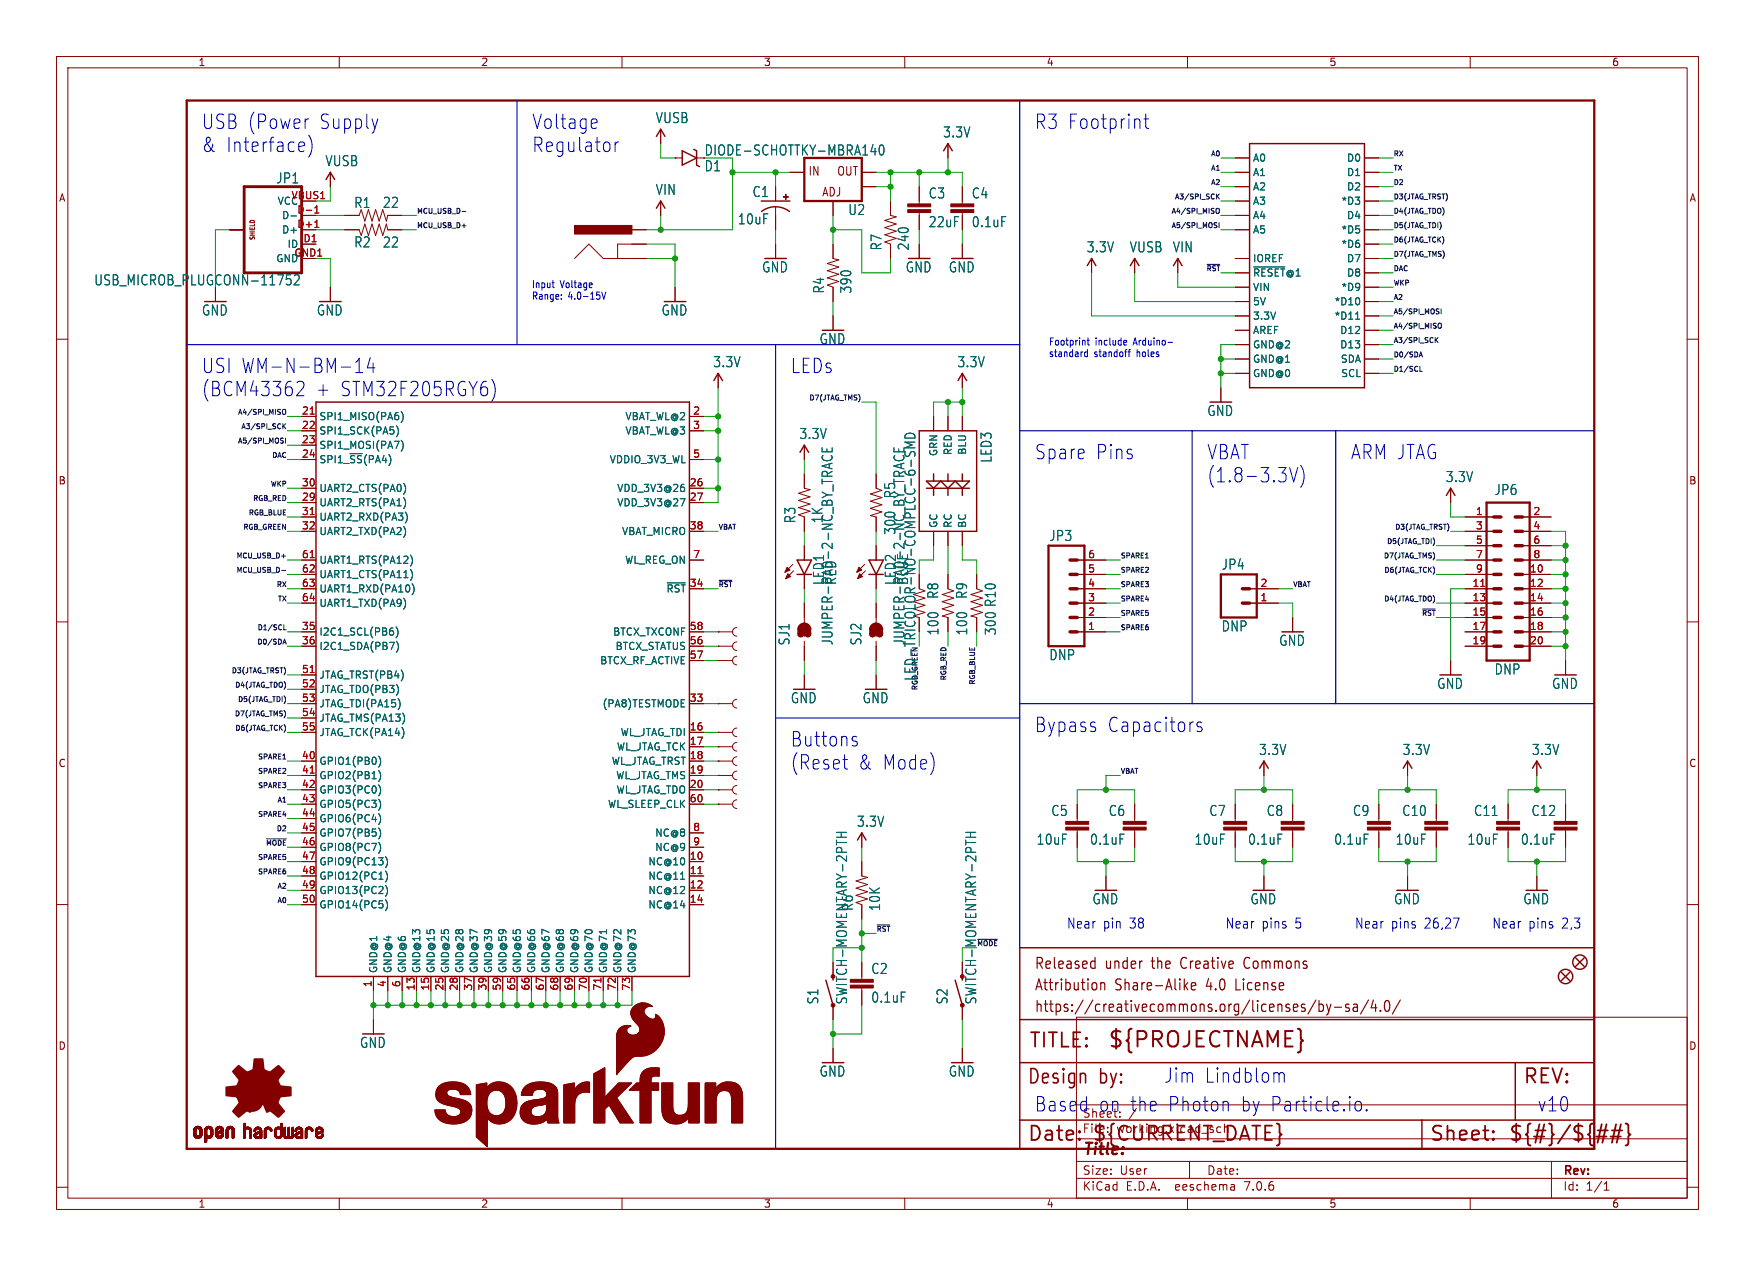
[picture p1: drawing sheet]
<svg xmlns="http://www.w3.org/2000/svg" width="310mm" height="224mm" viewBox="0 0 310 224" stroke-linecap="round" stroke-linejoin="round" font-family="sans-serif">
<defs><g id="words">
<text font-size="3.8" fill="#840000" x="195.8" y="185.7">${PROJECTNAME}</text>
<g font-size="3.5" fill="#0000c2">
<text x="35.6" y="23.1">USB (Power</text>
<text x="56.4" y="23.1">Supply</text>
<text x="94" y="23.1">Voltage</text>
<text x="182.9" y="23.1">R3 Footprint</text>
<text x="35.6" y="27.2">&amp; Interface)</text>
<text x="94" y="27.2">Regulator</text>
<text x="35.6" y="66.2">USI WM-N-BM-14</text>
<text x="35.6" y="70.3">(BCM43362</text>
<text x="55.7" y="70.3">+</text>
<text x="60.1" y="70.3">STM32F205RGY6)</text>
<text x="139.7" y="66.2">LEDs</text>
<text x="182.9" y="81.5">Spare</text>
<text x="193.7" y="81.5">Pins</text>
<text x="213.4" y="81.5">VBAT</text>
<text x="238.8" y="81.5">ARM JTAG</text>
<text x="213.4" y="85.6">(1.8-3.3V)</text>
<text x="182.9" y="129.7">Bypass</text>
<text x="195.8" y="129.7">Capacitors</text>
<text x="139.7" y="132.3">Buttons</text>
<text x="139.7" y="136.4">(Reset</text>
<text x="151.7" y="136.4">&amp; Mode)</text>
<text x="205.7" y="191.7">Jim</text>
<text x="213" y="191.7">Lindblom</text>
<text x="182.9" y="196.8">Based</text>
<text x="194.2" y="196.8">on the</text>
<text x="206.5" y="196.8">Photon</text>
<text x="219.4" y="196.8">by Particle.io.</text>
<text x="271.8" y="196.8">v10</text>
</g>
<g font-size="3.5" fill="#840000">
<text x="181.9" y="185.7">TITLE:</text>
<text x="181.6" y="192.1">Design</text>
<text x="194.3" y="192.1">by:</text>
<text x="269.2" y="192.1">REV:</text>
<text x="181.6" y="202.2">Date:</text>
<text x="193" y="202.2">${CURRENT_DATE}</text>
<text x="252.7" y="202.2">Sheet:</text>
<text x="266.7" y="202.2">${#}/${##}</text>
</g>
<text font-size="2.8" fill="#840000" x="191.4" y="204.8">Title:</text>
<g font-size="2.7" fill="#840000">
<text x="182.9" y="171.7">Released</text>
<text x="195.4" y="171.7">under</text>
<text x="203.8" y="171.7">the</text>
<text x="209.2" y="171.7">Creative</text>
<text x="220.7" y="171.7">Commons</text>
<text x="182.9" y="175.5">Attribution</text>
<text x="182.9" y="179.3">https://creativecommons.org/licenses/by-sa/4.0/</text>
<text x="197.2" y="175.5">Share-Alike</text>
<text x="213.5" y="175.5">4.0</text>
<text x="218.9" y="175.5">License</text>
</g>
<g font-size="2.5" fill="#006464">
<text x="115.9" y="22">VUSB</text>
<text x="57.5" y="29.6">VUSB</text>
<text x="124.5" y="27.7">DIODE-SCHOTTKY-MBRA140</text>
<text x="166.7" y="24.5">3.3V</text>
<text x="48.8" y="32.7">JP1</text>
<text x="115.9" y="34.7">VIN</text>
<text x="133" y="35.1">C1</text>
<text x="164.1" y="35.3">C3</text>
<text x="171.8" y="35.3">C4</text>
<text x="62.5" y="37">R1</text>
<text x="67.6" y="37">22</text>
<text x="130.4" y="39.9">10uF</text>
<text x="149.9" y="38.2">U2</text>
<text x="164.1" y="40.4">22uF</text>
<text x="171.8" y="40.4">0.1uF</text>
<text x="62.5" y="44">R2</text>
<text x="67.6" y="44">22</text>
<text x="156.1" y="44.4" transform="rotate(-90 156.1 44.4)">R7</text>
<text x="160.9" y="44.4" transform="rotate(-90 160.9 44.4)">240</text>
<text x="192.1" y="44.8">3.3V</text>
<text x="199.7" y="44.8">VUSB</text>
<text x="207.3" y="44.8">VIN</text>
<text x="16.6" y="50.7">USB_MICROB_PLUGCONN-11752</text>
<text x="134.7" y="48.4">GND</text>
<text x="146" y="52" transform="rotate(-90 146 52)">R4</text>
<text x="150.8" y="52" transform="rotate(-90 150.8 52)">390</text>
<text x="160.1" y="48.4">GND</text>
<text x="167.7" y="48.4">GND</text>
<text x="35.6" y="56">GND</text>
<text x="55.9" y="56">GND</text>
<text x="116.9" y="56">GND</text>
<text x="126" y="65.2">3.3V</text>
<text x="144.8" y="61.1">GND</text>
<text x="169.2" y="65.2">3.3V</text>
<text x="141.3" y="77.9">3.3V</text>
<text x="213.4" y="73.8">GND</text>
<text x="175.6" y="82" transform="rotate(-90 175.6 82)">LED3</text>
<text x="158.5" y="88.3" transform="rotate(-90 158.5 88.3)">R5</text>
<text x="255.6" y="85.5">3.3V</text>
<text x="264.2" y="87.8">JP6</text>
<text x="140.9" y="92.7" transform="rotate(-90 140.9 92.7)">R3</text>
<text x="145.7" y="92.7" transform="rotate(-90 145.7 92.7)">1K</text>
<text x="158.6" y="94.7" transform="rotate(-90 158.6 94.7)">300</text>
<text x="185.5" y="95.9">JP3</text>
<text x="216" y="101">JP4</text>
<text x="145.9" y="103.6" transform="rotate(-90 145.9 103.6)">LED1</text>
<text x="148.1" y="103.6" transform="rotate(-90 148.1 103.6)">RED</text>
<text x="158.6" y="103.6" transform="rotate(-90 158.6 103.6)">LED2</text>
<text x="160.8" y="103.6" transform="rotate(-90 160.8 103.6)">BLUE</text>
<text x="166.1" y="106" transform="rotate(-90 166.1 106)">R8</text>
<text x="171.2" y="106" transform="rotate(-90 171.2 106)">R9</text>
<text x="166.2" y="112.5" transform="rotate(-90 166.2 112.5)">100</text>
<text x="171.3" y="112.5" transform="rotate(-90 171.3 112.5)">100</text>
<text x="176.3" y="112.5" transform="rotate(-90 176.3 112.5)">300 R10</text>
<text x="216" y="111.9">DNP</text>
<text x="139.8" y="114.2" transform="rotate(-90 139.8 114.2)">SJ1</text>
<text x="147.5" y="114.2" transform="rotate(-90 147.5 114.2)">JUMPER-PAD-2-NC_BY_TRACE</text>
<text x="152.5" y="114.2" transform="rotate(-90 152.5 114.2)">SJ2</text>
<text x="160.2" y="114.2" transform="rotate(-90 160.2 114.2)">JUMPER-PAD-2-NC_BY_TRACE</text>
<text x="185.5" y="117">DNP</text>
<text x="226.1" y="114.4">GND</text>
<text x="264.2" y="119.5">DNP</text>
<text x="139.8" y="124.6">GND</text>
<text x="152.5" y="124.6">GND</text>
<text x="254.1" y="122.1">GND</text>
<text x="274.4" y="122.1">GND</text>
<text x="222.6" y="133.7">3.3V</text>
<text x="248" y="133.7">3.3V</text>
<text x="270.8" y="133.7">3.3V</text>
<text x="151.4" y="146.4">3.3V</text>
<text x="183.2" y="149.6">10uF</text>
<text x="185.8" y="144.5">C5</text>
<text x="192.7" y="149.6">0.1uF</text>
<text x="196" y="144.5">C6</text>
<text x="211.2" y="149.6">10uF</text>
<text x="213.8" y="144.5">C7</text>
<text x="220.6" y="149.6">0.1uF</text>
<text x="223.9" y="144.5">C8</text>
<text x="235.8" y="149.6">0.1uF</text>
<text x="239.2" y="144.5">C9</text>
<text x="246.7" y="149.6">10uF</text>
<text x="247.9" y="144.5">C10</text>
<text x="259.4" y="149.6">10uF</text>
<text x="260.6" y="144.5">C11</text>
<text x="268.9" y="149.6">0.1uF</text>
<text x="270.7" y="144.5">C12</text>
<text x="151" y="161.2" transform="rotate(-90 151 161.2)">R6</text>
<text x="155.8" y="161.2" transform="rotate(-90 155.8 161.2)">10K</text>
<text x="193.1" y="160.2">GND</text>
<text x="221" y="160.2">GND</text>
<text x="246.4" y="160.2">GND</text>
<text x="269.3" y="160.2">GND</text>
<text x="154" y="172.5">C2</text>
<text x="144.9" y="177.7" transform="rotate(-90 144.9 177.7)">S1</text>
<text x="154" y="177.6">0.1uF</text>
<text x="167.8" y="177.7" transform="rotate(-90 167.8 177.7)">S2</text>
<text x="63.6" y="185.6">GND</text>
<text x="144.8" y="190.6">GND</text>
<text x="167.7" y="190.6">GND</text>
</g>
<g font-size="2.5" fill="#840000">
<text x="124.5" y="30.5">D1</text>
<text x="162.1" y="120.5" transform="rotate(-90 162.1 120.5)">LED-TRICOLOR-NO-COMPLCC-6-SMD</text>
<text x="150" y="177.7" transform="rotate(-90 150 177.7)">SWITCH-MOMENTARY-2PTH</text>
<text x="172.9" y="177.7" transform="rotate(-90 172.9 177.7)">SWITCH-MOMENTARY-2PTH</text>
</g>
<g font-size="2.5" fill="#0000c2">
<text x="188.6" y="164.5">Near</text>
<text x="195.1" y="164.5">pin</text>
<text x="199.8" y="164.5">38</text>
<text x="216.6" y="164.5">Near</text>
<text x="223.1" y="164.5">pins</text>
<text x="229.1" y="164.5">5</text>
<text x="239.5" y="164.5">Near</text>
<text x="246" y="164.5">pins</text>
<text x="252" y="164.5">26,27</text>
<text x="263.8" y="164.5">Near</text>
<text x="270.3" y="164.5">pins</text>
<text x="276.3" y="164.5">2,3</text>
</g>
<g font-size="2.1" fill="#840000">
<text x="142.9" y="31.3">IN</text>
<text x="145.3" y="35">ADJ</text>
<text x="148" y="31.3">OUT</text>
<text x="191.4" y="200.6">File:</text>
<text x="197.4" y="200.6">working.kicad_sch</text>
<text x="191.4" y="208">Size:</text>
<text x="198" y="208">User</text>
<text x="213.4" y="208">Date:</text>
<text x="276.4" y="208.2">Rev:</text>
<text x="191.4" y="210.8">KiCad</text>
<text x="199.1" y="210.8">E.D.A.</text>
<text x="208" y="210.8">eeschema</text>
<text x="220.3" y="210.8">7.0.6</text>
<text x="276.4" y="210.8">Id:</text>
<text x="280.4" y="210.8">1/1</text>
</g>
<g font-size="2.1" fill="#0000c2">
<text x="191.4" y="197.9">Sheet:</text>
<text x="199.6" y="197.9">/</text>
</g>
<g font-size="1.8" fill="#840000">
<text x="35" y="11.9">1</text>
<text x="85" y="11.9">2</text>
<text x="135" y="11.9">3</text>
<text x="185" y="11.9">4</text>
<text x="235" y="11.9">5</text>
<text x="285" y="11.9">6</text>
<text x="10.3" y="35.9">A</text>
<text x="298.7" y="35.9">A</text>
<text x="10.3" y="85.9">B</text>
<text x="298.6" y="85.9">B</text>
<text x="10.3" y="135.9">C</text>
<text x="298.6" y="135.9">C</text>
<text x="10.3" y="185.9">D</text>
<text x="298.6" y="185.9">D</text>
<text x="35" y="213.8">1</text>
<text x="85" y="213.8">2</text>
<text x="135" y="213.8">3</text>
<text x="185" y="213.8">4</text>
<text x="235" y="213.8">5</text>
<text x="285" y="213.8">6</text>
</g>
<g font-size="1.8" fill="#006464">
<text x="221.5" y="28.8">A0</text>
<text x="238.1" y="28.8">D0</text>
<text x="221.5" y="31.3">A1</text>
<text x="221.5" y="33.9">A2</text>
<text x="238.1" y="31.3">D1</text>
<text x="238.1" y="33.9">D2</text>
<text x="49" y="36.4">VCC</text>
<text x="49.8" y="41.5">D+</text>
<text x="49.8" y="39">D-</text>
<text x="52.5" y="37.8">D-1</text>
<text x="221.5" y="36.4">A3</text>
<text x="221.5" y="39">A4</text>
<text x="221.5" y="41.5">A5</text>
<text x="237.1" y="36.4">*D3</text>
<text x="237.1" y="41.5">*D5</text>
<text x="238.1" y="39">D4</text>
<text x="50.8" y="44">ID</text>
<text x="221.5" y="46.6">IOREF</text>
<text x="237.1" y="44">*D6</text>
<text x="238.1" y="46.6">D7</text>
<text x="221.5" y="49.1">~{RESET}@1</text>
<text x="221.5" y="51.7">VIN</text>
<text x="237.1" y="51.7">*D9</text>
<text x="238.1" y="49.1">D8</text>
<text x="221.5" y="56.7">3.3V</text>
<text x="221.5" y="54.2">5V</text>
<text x="221.5" y="59.3">AREF</text>
<text x="235.9" y="54.2">*D10</text>
<text x="235.9" y="56.7">*D11</text>
<text x="236.9" y="59.3">D12</text>
<text x="221.5" y="64.4">GND@1</text>
<text x="221.5" y="61.8">GND@2</text>
<text x="236.9" y="61.8">D13</text>
<text x="237" y="64.4">SDA</text>
<text x="221.5" y="66.9">GND@0</text>
<text x="237.1" y="66.9">SCL</text>
<text x="56.4" y="74.5">SPI1_MISO(PA6)</text>
<text x="56.4" y="77.1">SPI1_SCK(PA5)</text>
<text x="110.5" y="74.5">VBAT_WL@2</text>
<text x="110.5" y="77.1">VBAT_WL@3</text>
<text x="56.4" y="79.6">SPI1_MOSI(PA7)</text>
<text x="56.4" y="82.1">SPI1_~{SS}(PA4)</text>
<text x="107.7" y="82.1">VDDIO_3V3_WL</text>
<text x="166" y="80.8" transform="rotate(-90 166 80.8)">GRN</text>
<text x="168.5" y="80.6" transform="rotate(-90 168.5 80.6)">RED</text>
<text x="171" y="80.5" transform="rotate(-90 171 80.5)">BLU</text>
<text x="56.4" y="89.8">UART2_RTS(PA1)</text>
<text x="56.4" y="87.2">UART2_CTS(PA0)</text>
<text x="109.1" y="87.2">VDD_3V3@26</text>
<text x="109.1" y="89.8">VDD_3V3@27</text>
<text x="56.4" y="92.3">UART2_RXD(PA3)</text>
<text x="56.4" y="94.8">UART2_TXD(PA2)</text>
<text x="109.9" y="94.8">VBAT_MICRO</text>
<text x="166" y="93.5" transform="rotate(-90 166 93.5)">GC</text>
<text x="168.5" y="93.5" transform="rotate(-90 168.5 93.5)">RC</text>
<text x="171" y="93.5" transform="rotate(-90 171 93.5)">BC</text>
<text x="56.4" y="99.9">UART1_RTS(PA12)</text>
<text x="110.4" y="99.9">WL_REG_ON</text>
<text x="56.4" y="102.5">UART1_CTS(PA11)</text>
<text x="56.4" y="105">UART1_RXD(PA10)</text>
<text x="56.4" y="107.5">UART1_TXD(PA9)</text>
<text x="117.8" y="105">~{RST}</text>
<text x="56.4" y="112.6">I2C1_SCL(PB6)</text>
<text x="108.3" y="112.6">BTCX_TXCONF</text>
<text x="56.4" y="115.2">I2C1_SDA(PB7)</text>
<text x="106" y="117.7">BTCX_RF_ACTIVE</text>
<text x="108.8" y="115.2">BTCX_STATUS</text>
<text x="56.4" y="120.2">JTAG_TRST(PB4)</text>
<text x="56.4" y="122.8">JTAG_TDO(PB3)</text>
<text x="56.4" y="125.3">JTAG_TDI(PA15)</text>
<text x="106.5" y="125.3">(PA8)TESTMODE</text>
<text x="56.4" y="127.9">JTAG_TMS(PA13)</text>
<text x="56.4" y="130.4">JTAG_TCK(PA14)</text>
<text x="109.7" y="130.4">WL_JTAG_TDI</text>
<text x="56.4" y="135.5">GPIO1(PB0)</text>
<text x="108.1" y="135.5">WL_JTAG_TRST</text>
<text x="109" y="132.9">WL_JTAG_TCK</text>
<text x="56.4" y="138">GPIO2(PB1)</text>
<text x="56.4" y="140.6">GPIO3(PC0)</text>
<text x="56.4" y="143.1">GPIO5(PC3)</text>
<text x="107.4" y="143.1">WL_SLEEP_CLK</text>
<text x="108.9" y="138">WL_JTAG_TMS</text>
<text x="108.9" y="140.6">WL_JTAG_TDO</text>
<text x="56.4" y="145.6">GPIO6(PC4)</text>
<text x="56.4" y="148.2">GPIO7(PB5)</text>
<text x="115.8" y="148.2">NC@8</text>
<text x="56.4" y="150.7">GPIO8(PC7)</text>
<text x="56.4" y="153.3">GPIO9(PC13)</text>
<text x="56.4" y="155.8">GPIO12(PC1)</text>
<text x="114.6" y="153.3">NC@10</text>
<text x="114.6" y="155.8">NC@11</text>
<text x="115.8" y="150.7">NC@9</text>
<text x="56.4" y="158.3">GPIO13(PC2)</text>
<text x="56.4" y="160.9">GPIO14(PC5)</text>
<text x="114.6" y="158.3">NC@12</text>
<text x="114.6" y="160.9">NC@14</text>
<text x="66.9" y="172.2" transform="rotate(-90 66.9 172.2)">GND@1</text>
<text x="69.4" y="172.2" transform="rotate(-90 69.4 172.2)">GND@4</text>
<text x="72" y="172.2" transform="rotate(-90 72 172.2)">GND@6</text>
<text x="74.5" y="172.2" transform="rotate(-90 74.5 172.2)">GND@13</text>
<text x="77.1" y="172.2" transform="rotate(-90 77.1 172.2)">GND@15</text>
<text x="79.6" y="172.2" transform="rotate(-90 79.6 172.2)">GND@25</text>
<text x="82.1" y="172.2" transform="rotate(-90 82.1 172.2)">GND@28</text>
<text x="84.7" y="172.2" transform="rotate(-90 84.7 172.2)">GND@37</text>
<text x="87.2" y="172.2" transform="rotate(-90 87.2 172.2)">GND@39</text>
<text x="89.8" y="172.2" transform="rotate(-90 89.8 172.2)">GND@59</text>
<text x="92.3" y="172.2" transform="rotate(-90 92.3 172.2)">GND@65</text>
<text x="94.8" y="172.2" transform="rotate(-90 94.8 172.2)">GND@66</text>
<text x="97.4" y="172.2" transform="rotate(-90 97.4 172.2)">GND@67</text>
<text x="99.9" y="172.2" transform="rotate(-90 99.9 172.2)">GND@68</text>
<text x="102.5" y="172.2" transform="rotate(-90 102.5 172.2)">GND@69</text>
<text x="105" y="172.2" transform="rotate(-90 105 172.2)">GND@70</text>
<text x="107.5" y="172.2" transform="rotate(-90 107.5 172.2)">GND@71</text>
<text x="110.1" y="172.2" transform="rotate(-90 110.1 172.2)">GND@72</text>
<text x="112.6" y="172.2" transform="rotate(-90 112.6 172.2)">GND@73</text>
</g>
<g font-size="1.8" fill="#a90000">
<text x="51.5" y="35.3">VBUS1</text>
<text x="52.5" y="40.4">D+1</text>
<text x="48.8" y="46.6">GND</text>
<text x="52" y="45.5">GND1</text>
<text x="53" y="42.9">ID1</text>
<text x="53.3" y="73.4">21</text>
<text x="53.3" y="75.9">22</text>
<text x="122.5" y="73.4">2</text>
<text x="122.5" y="75.9">3</text>
<text x="53.3" y="78.5">23</text>
<text x="53.3" y="81">24</text>
<text x="122.5" y="81">5</text>
<text x="53.3" y="88.6">29</text>
<text x="53.3" y="86.1">30</text>
<text x="121.9" y="86.1">26</text>
<text x="121.9" y="88.6">27</text>
<text x="53.3" y="91.2">31</text>
<text x="53.3" y="93.7">32</text>
<text x="121.9" y="93.7">38</text>
<text x="260.9" y="91.2">1</text>
<text x="260.9" y="93.7">3</text>
<text x="271.1" y="91.2">2</text>
<text x="271.1" y="93.7">4</text>
<text x="53.3" y="98.8">61</text>
<text x="53.3" y="101.3">62</text>
<text x="122.5" y="98.8">7</text>
<text x="192.3" y="101.3">5</text>
<text x="192.3" y="98.8">6</text>
<text x="260.9" y="96.3">5</text>
<text x="260.9" y="98.8">7</text>
<text x="260.9" y="101.3">9</text>
<text x="270.5" y="101.3">10</text>
<text x="271.1" y="96.3">6</text>
<text x="271.1" y="98.8">8</text>
<text x="53.3" y="103.9">63</text>
<text x="53.3" y="106.4">64</text>
<text x="121.9" y="103.9">34</text>
<text x="192.3" y="106.4">3</text>
<text x="192.3" y="103.9">4</text>
<text x="222.8" y="106.4">1</text>
<text x="222.8" y="103.9">2</text>
<text x="260.3" y="103.9">11</text>
<text x="260.3" y="106.4">13</text>
<text x="270.5" y="103.9">12</text>
<text x="270.5" y="106.4">14</text>
<text x="53.3" y="111.5">35</text>
<text x="121.9" y="111.5">58</text>
<text x="192.3" y="111.5">1</text>
<text x="192.3" y="109">2</text>
<text x="260.3" y="109">15</text>
<text x="260.3" y="111.5">17</text>
<text x="270.5" y="109">16</text>
<text x="270.5" y="111.5">18</text>
<text x="53.3" y="114">36</text>
<text x="53.3" y="119.1">51</text>
<text x="121.9" y="114">56</text>
<text x="121.9" y="116.6">57</text>
<text x="260.3" y="114">19</text>
<text x="270.5" y="114">20</text>
<text x="53.3" y="121.7">52</text>
<text x="53.3" y="124.2">53</text>
<text x="121.9" y="124.2">33</text>
<text x="53.3" y="126.7">54</text>
<text x="53.3" y="129.3">55</text>
<text x="121.9" y="129.3">16</text>
<text x="121.9" y="131.8">17</text>
<text x="53.3" y="134.4">40</text>
<text x="53.3" y="136.9">41</text>
<text x="121.9" y="134.4">18</text>
<text x="121.9" y="136.9">19</text>
<text x="53.3" y="139.4">42</text>
<text x="53.3" y="142">43</text>
<text x="121.9" y="139.4">20</text>
<text x="121.9" y="142">60</text>
<text x="53.3" y="144.5">44</text>
<text x="53.3" y="147.1">45</text>
<text x="53.3" y="149.6">46</text>
<text x="122.5" y="147.1">8</text>
<text x="122.5" y="149.6">9</text>
<text x="53.3" y="152.1">47</text>
<text x="53.3" y="154.7">48</text>
<text x="121.9" y="152.1">10</text>
<text x="121.9" y="154.7">11</text>
<text x="53.3" y="157.2">49</text>
<text x="53.3" y="159.8">50</text>
<text x="121.9" y="157.2">12</text>
<text x="121.9" y="159.8">14</text>
<text x="65.8" y="174.7" transform="rotate(-90 65.8 174.7)">1</text>
<text x="68.3" y="174.7" transform="rotate(-90 68.3 174.7)">4</text>
<text x="70.9" y="174.7" transform="rotate(-90 70.9 174.7)">6</text>
<text x="73.4" y="175.3" transform="rotate(-90 73.4 175.3)">13</text>
<text x="75.9" y="175.3" transform="rotate(-90 75.9 175.3)">15</text>
<text x="78.5" y="175.3" transform="rotate(-90 78.5 175.3)">25</text>
<text x="81" y="175.3" transform="rotate(-90 81 175.3)">28</text>
<text x="83.6" y="175.3" transform="rotate(-90 83.6 175.3)">37</text>
<text x="86.1" y="175.3" transform="rotate(-90 86.1 175.3)">39</text>
<text x="88.6" y="175.3" transform="rotate(-90 88.6 175.3)">59</text>
<text x="91.2" y="175.3" transform="rotate(-90 91.2 175.3)">65</text>
<text x="93.7" y="175.3" transform="rotate(-90 93.7 175.3)">66</text>
<text x="96.3" y="175.3" transform="rotate(-90 96.3 175.3)">67</text>
<text x="98.8" y="175.3" transform="rotate(-90 98.8 175.3)">68</text>
<text x="101.3" y="175.3" transform="rotate(-90 101.3 175.3)">69</text>
<text x="103.9" y="175.3" transform="rotate(-90 103.9 175.3)">70</text>
<text x="106.4" y="175.3" transform="rotate(-90 106.4 175.3)">71</text>
<text x="109" y="175.3" transform="rotate(-90 109 175.3)">72</text>
<text x="111.5" y="175.3" transform="rotate(-90 111.5 175.3)">73</text>
</g>
<g font-size="1.8" fill="#0000c2">
<text x="94" y="51">Input</text>
<text x="94" y="53.1">Range:</text>
<text x="99.1" y="51">Voltage</text>
<text x="100.5" y="53.1">4.0-15V</text>
<text x="185.4" y="61.2">Footprint</text>
<text x="185.4" y="63.3">standard</text>
<text x="193.5" y="63.3">standoff</text>
<text x="193.7" y="61.2">include</text>
<text x="200.7" y="61.2">Arduino-</text>
<text x="201.2" y="63.3">holes</text>
</g>
<g font-size="1.2" fill="#0f0f0f">
<text x="214" y="27.7">A0</text>
<text x="246.4" y="27.7">RX</text>
<text x="207.6" y="35.3">A3/SPI_SCK</text>
<text x="214" y="32.8">A2</text>
<text x="214" y="30.2">A1</text>
<text x="246.4" y="35.3">D3(JTAG_TRST)</text>
<text x="246.4" y="32.8">D2</text>
<text x="246.4" y="30.2">TX</text>
<text x="73.7" y="37.9">MCU_USB_D-</text>
<text x="73.7" y="40.4">MCU_USB_D+</text>
<text x="207" y="40.4">A5/SPI_MOSI</text>
<text x="207" y="37.9">A4/SPI_MISO</text>
<text x="246.4" y="40.4">D5(JTAG_TDI)</text>
<text x="246.4" y="37.9">D4(JTAG_TDO)</text>
<text x="246.4" y="45.5">D7(JTAG_TMS)</text>
<text x="246.4" y="42.9">D6(JTAG_TCK)</text>
<text x="213.2" y="48">~{RST}</text>
<text x="246.4" y="50.6">WKP</text>
<text x="246.4" y="48">DAC</text>
<text x="246.4" y="53.1">A2</text>
<text x="246.4" y="55.6">A5/SPI_MOSI</text>
<text x="246.4" y="58.2">A4/SPI_MISO</text>
<text x="246.4" y="60.7">A3/SPI_SCK</text>
<text x="246.4" y="65.8">D1/SCL</text>
<text x="246.4" y="63.3">D0/SDA</text>
<text x="143" y="70.9">D7(JTAG_TMS)</text>
<text x="41.9" y="73.4">A4/SPI_MISO</text>
<text x="42.5" y="76">A3/SPI_SCK</text>
<text x="41.9" y="78.5">A5/SPI_MOSI</text>
<text x="48" y="81">DAC</text>
<text x="44.6" y="88.7">RGB_RED</text>
<text x="47.7" y="86.1">WKP</text>
<text x="42.9" y="93.7">RGB_GREEN</text>
<text x="43.8" y="91.2">RGB_BLUE</text>
<text x="127" y="93.7">VBAT</text>
<text x="246.6" y="93.7">D3(JTAG_TRST)</text>
<text x="41.7" y="98.8">MCU_USB_D+</text>
<text x="41.7" y="101.4">MCU_USB_D-</text>
<text x="198.1" y="98.8">SPARE1</text>
<text x="198.1" y="101.4">SPARE2</text>
<text x="244.6" y="98.8">D7(JTAG_TMS)</text>
<text x="244.7" y="101.4">D6(JTAG_TCK)</text>
<text x="245.1" y="96.3">D5(JTAG_TDI)</text>
<text x="48.8" y="103.9">RX</text>
<text x="49" y="106.4">TX</text>
<text x="127" y="103.9">~{RST}</text>
<text x="198.1" y="103.9">SPARE3</text>
<text x="198.1" y="106.4">SPARE4</text>
<text x="228.6" y="103.9">VBAT</text>
<text x="244.6" y="106.4">D4(JTAG_TDO)</text>
<text x="45.4" y="111.5">D1/SCL</text>
<text x="198.1" y="109">SPARE5</text>
<text x="198.1" y="111.5">SPARE6</text>
<text x="251.3" y="109">~{RST}</text>
<text x="40.8" y="119.1">D3(JTAG_TRST)</text>
<text x="45.4" y="114.1">D0/SDA</text>
<text x="41.4" y="121.7">D4(JTAG_TDO)</text>
<text x="41.9" y="124.2">D5(JTAG_TDI)</text>
<text x="167.4" y="120.5" transform="rotate(-90 167.4 120.5)">RGB_RED</text>
<text x="172.5" y="121.3" transform="rotate(-90 172.5 121.3)">RGB_BLUE</text>
<text x="41.4" y="126.8">D7(JTAG_TMS)</text>
<text x="41.5" y="129.3">D6(JTAG_TCK)</text>
<text x="45.5" y="134.4">SPARE1</text>
<text x="45.5" y="136.9">SPARE2</text>
<text x="198.1" y="136.9">VBAT</text>
<text x="45.5" y="139.5">SPARE3</text>
<text x="48.9" y="142">A1</text>
<text x="45.5" y="144.5">SPARE4</text>
<text x="46.9" y="149.6">~{MODE}</text>
<text x="48.8" y="147.1">D2</text>
<text x="45.5" y="154.7">SPARE6</text>
<text x="45.5" y="152.2">SPARE5</text>
<text x="48.9" y="157.2">A2</text>
<text x="48.9" y="159.8">A0</text>
<text x="154.9" y="164.9">~{RST}</text>
<text x="172.7" y="167.4">~{MODE}</text>
</g>
<text font-size="1.2" fill="#006464" x="162.3" y="122.2" transform="rotate(-90 162.3 122.2)">RGB_GREEN</text>
<text font-size="1.1" fill="#840000" x="45.3" y="42.6" transform="rotate(-90 45.3 42.6)">SHIELD</text>
</g></defs>
<g fill="none" stroke="#840000" stroke-width=".18">
<path d="M10 10h290.4v203.9h-290.4zM12 12h286.4v199.9h-286.4zM60 10v2M110 10v2M160 10v2M210 10v2M260 10v2M53.3 38.1h2.6M58.4 30.5v2.5M61 38.1h2.5l.4-1 .6 2 .7-2 .6 2 .6-2 .7 2 .6-2 .6 2 .3-1h2.5M116.8 22.9v2.5M116.8 35.6v2.5"/>
<path d="M119.4 27.9h.1M119.4 27.9h1.2M123.2 27.9h1.3M137.2 33v2.6M137.2 36.6v4M139.7 30.5h2.5M147.3 35.6v2.5M152.4 30.5h2.5M152.4 33h2.5M157.5 35.6v2.5l1 .3-2 .6 2 .6-2 .7 2 .6-2 .6 2 .7-2 .6 1 .4v2.5M162.6 33v3.1M162.6 37.6v3"/>
<path d="M167.6 25.4v2.5M170.2 33v3.1M170.2 37.6v3M218.4 30.5h2.6M218.4 33h2.6M218.4 27.9h2.6M218.4 35.6h2.6M218.4 38.1h2.6M241.3 30.5h2.5M241.3 33h2.5M241.3 27.9h2.5M241.3 35.6h2.5"/>
<path d="M241.3 38.1h2.5M10 60h2M38.1 50.8v2.5M40.6 40.6h2.6M58.4 50.8v2.5M61 40.6h2.5l.4 1.1 .6-2.1 .7 2.1 .6-2.1 .6 2.1 .7-2.1 .6 2.1 .6-2.1 .3 1h2.5M101.6 45.7l2.5-2.5 2.6 2.5h7.6M111.8 40.6h2.5M114.3 43.2h-5.1v2.5M119.4 50.8v2.5M137.2 43.2v2.5M147.3 43.2v2.5l1 .3-2 .6 2 .6-2 .7 2 .6-2 .6 2 .7-2 .6 1 .4v2.5"/>
<path d="M147.3 55.9v2.5M162.6 43.2v2.5M170.2 43.2v2.5M193 45.7v2.6M200.7 45.7v2.6M208.3 45.7v2.6M218.4 55.9h2.6M218.4 53.3h2.6M218.4 40.6h2.6M218.4 58.4h2.6M218.4 45.7h2.6M218.4 48.3h2.6"/>
<path d="M218.4 50.8h2.6M241.3 55.9h2.5M241.3 53.3h2.5M241.3 40.6h2.5M241.3 58.4h2.5M241.3 43.2h2.5M241.3 45.7h2.5M241.3 48.3h2.5M241.3 50.8h2.5M298.4 60h2M53.3 73.7h2.6M53.3 76.2h2.6"/>
<path d="M53.3 78.7h2.6M121.9 73.7h2.6M121.9 76.2h2.6M127 66v2.6M142.2 78.7v2.6M165.1 73.7v2.5M167.6 73.7v2.5M170.2 66v2.6M170.2 73.7v2.5M215.9 68.6v2.5M218.4 61h2.6M218.4 66h2.6"/>
<path d="M218.4 63.5h2.6M241.3 61h2.5M241.3 66h2.5M241.3 63.5h2.5M53.3 99.1h2.6M53.3 81.3h2.6M53.3 86.4h2.6M53.3 88.9h2.6M53.3 91.4h2.6M53.3 94h2.6M121.9 99.1h2.6M121.9 81.3h2.6"/>
<path d="M121.9 86.4h2.6M121.9 88.9h2.6M121.9 94h2.6M140.2 99.8l-1.4 1.4M142.2 83.8v2.6l1.1 .2-2.1 .6 2.1 .7-2.1 .6 2.1 .7-2.1 .6 2.1 .6-2.1 .7 1 .3v2.6M142.2 96.5v2.6M152.9 99.8l-1.4 1.4M154.9 83.8v2.6l1.1 .3-2.1 .7 2.1 .6-2.1 .6 2.1 .7-2.1 .6 2.1 .7-2.1 .6 1 .2v2.6M154.9 96.5v2.6M165.1 94v2.5M167.6 94v2.5M170.2 94v2.5"/>
<path d="M190.5 99.1h5.1M256.5 86.4v2.5M259.1 99.1h5.1M259.1 91.4h5.1M259.1 94h5.1M259.1 96.5h5.1M269.2 99.1h5.1M269.2 91.4h5.1M269.2 94h5.1M269.2 96.5h5.1M10 110h2M53.3 114.3h2.6"/>
<path d="M53.3 111.8h2.6M53.3 106.7h2.6M53.3 104.1h2.6M53.3 101.6h2.6M53.3 119.4h2.6M121.9 116.8h2.6M121.9 114.3h2.6M121.9 111.8h2.6M121.9 104.1h2.6M127 116.8h.1M127 114.3h.1M127 111.8h.1"/>
<path d="M127 116.8h2.5M127 114.3h2.5M127 111.8h2.5M130.3 116.1a.76 .76 0 0 0-.8 .7 .76 .76 0 0 0 .8 .8M130.3 113.5a.76 .76 0 0 0-.8 .8 .76 .76 0 0 0 .8 .8M130.3 111a.76 .76 0 0 0-.8 .8 .76 .76 0 0 0 .8 .7M140.3 101l-1.4 1.4M142.2 101.6v2.5M142.2 106.7v3.4M142.2 113.4v3.4M142.2 119.4v2.5M153 101l-1.4 1.4"/>
<path d="M154.9 101.6v2.5M154.9 106.7v3.4M154.9 113.4v3.4M154.9 119.4v2.5M162.6 104.1l1 .4-2.1 .7 2.1 .6-2.1 .6 2.1 .7-2.1 .6 2.1 .6-2.1 .7M167.6 101.6v2.5l1.1 .4-2.1 .7 2.1 .6-2.1 .6 2.1 .7-2.1 .6 2.1 .6-2.1 .7 1 .2v2.6M172.7 101.6v2.5l1 .4-2 .7 2 .6-2 .6 2 .7-2 .6 2 .6-2 .7 1 .2v2.6M190.5 111.8h5.1M190.5 109.2h5.1M190.5 106.7h5.1M190.5 104.1h5.1M190.5 101.6h5.1"/>
<path d="M221 106.7h5.1M221 104.1h5.1M228.6 109.2v2.6M256.5 116.8v2.6M259.1 114.3h5.1M259.1 111.8h5.1M259.1 109.2h5.1M259.1 106.7h5.1M259.1 104.1h5.1M259.1 101.6h5.1M269.2 114.3h5.1M269.2 111.8h5.1"/>
<path d="M269.2 109.2h5.1M269.2 106.7h5.1M269.2 104.1h5.1M269.2 101.6h5.1M276.9 116.8v2.6M298.4 110h2M53.3 124.5h2.6M53.3 129.5h2.6M53.3 134.6h2.6M53.3 137.2h2.6M53.3 139.7h2.6M53.3 121.9h2.6"/>
<path d="M53.3 127h2.6M121.9 124.5h2.6M121.9 129.5h2.6M121.9 132.1h2.6M121.9 134.6h2.6M121.9 137.2h2.6M121.9 139.7h2.6M127 124.5h.1M127 132.1h.1M127 129.5h.1M127 134.6h.1M127 139.7h.1"/>
<path d="M127 137.2h.1M127 124.5h2.5M127 129.5h2.5M127 132.1h2.5M127 134.6h2.5M127 137.2h2.5M127 139.7h2.5M130.3 123.7a.76 .76 0 0 0-.8 .8 .76 .76 0 0 0 .8 .7M130.3 131.3a.76 .76 0 0 0-.8 .8 .76 .76 0 0 0 .8 .7M130.3 128.8a.76 .76 0 0 0-.8 .7 .76 .76 0 0 0 .8 .8M130.3 133.9a.76 .76 0 0 0-.8 .7 .76 .76 0 0 0 .8 .8M130.3 138.9a.76 .76 0 0 0-.8 .8 .76 .76 0 0 0 .8 .8"/>
<path d="M130.3 136.4a.76 .76 0 0 0-.8 .8 .76 .76 0 0 0 .8 .7M223.5 134.6v2.6M248.9 134.6v2.6M271.8 134.6v2.6M10 160h2M53.3 152.4h2.6M53.3 154.9h2.6M53.3 157.5h2.6M53.3 142.2h2.6M53.3 144.8h2.6M53.3 147.3h2.6M53.3 149.9h2.6"/>
<path d="M121.9 152.4h2.6M121.9 154.9h2.6M121.9 157.5h2.6M121.9 142.2h2.6M121.9 147.3h2.6M121.9 149.9h2.6M127 142.2h.1M127 142.2h2.5M130.3 141.5a.76 .76 0 0 0-.8 .7 .76 .76 0 0 0 .8 .8M152.4 147.3v2.6M152.4 152.4v2.5l1 .3-2 .6 2 .7-2 .6 2 .6-2 .7 2 .6-2 .6 1 .4v2.6M190.5 142.2v3.1"/>
<path d="M190.5 146.8v3.1M195.6 154.9v2.6M200.7 142.2v3.1M200.7 146.8v3.1M218.4 142.2v3.1M218.4 146.8v3.1M223.5 154.9v2.6M228.6 142.2v3.1M228.6 146.8v3.1M243.8 142.2v3.1M243.8 146.8v3.1M248.9 154.9v2.6"/>
<path d="M254 142.2v3.1M254 146.8v3.1M266.7 142.2v3.1M266.7 146.8v3.1M271.8 154.9v2.6M276.9 142.2v3.1M276.9 146.8v3.1M298.4 160h2M53.3 160h2.6M66 172.7v2.6M68.6 172.7v2.6M71.1 172.7v2.6"/>
<path d="M73.7 172.7v2.6M76.2 172.7v2.6M78.7 172.7v2.6M81.3 172.7v2.6M83.8 172.7v2.6M86.4 172.7v2.6M88.9 172.7v2.6M91.4 172.7v2.6M94 172.7v2.6M96.5 172.7v2.6M99.1 172.7v2.6M101.6 172.7v2.6"/>
<path d="M104.1 172.7v2.6M106.7 172.7v2.6M109.2 172.7v2.6M111.8 172.7v2.6M121.9 160h2.6M147.3 177.8v2.5M152.4 170.2v3M152.4 174.8v3M170.2 177.8v2.5M190.4 179.9h108v32h-108zM66 180.3v2.6M147.3 185.4v2.6"/>
<path d="M170.2 185.4v2.6M190.4 195.4h108M10 210h2M60 211.9v2M110 211.9v2M160 211.9v2M190.4 208.4h108M190.4 205.4h108M190.4 201.4h108M210 211.9v2M210.4 205.4v3M218.2 209.6l.1 .9"/>
<path d="M218.3 210.4l-.1 .1M218.3 209.9h-.1M260 211.9v2M274.4 205.4v6.5M283.7 210.5h.8M283.7 209.4l.4-.4v1.5M298.4 210h2"/>
</g>
<g fill="none" stroke="#840000" stroke-width=".25">
<path d="M57.7 31.8l.7-1.3 .8 1.3M116.1 36.8l.7-1.2 .8 1.2M116.1 24.1l.7-1.2 .8 1.2M120.6 26.7l2.6 1.2-2.6 1.3zM122.7 26.4l.5 .3v2.5l.5 .3M134.6 35.6h5.1M139.6 37.4a4.1 4.1 0 0 0-4.9 0M166.9 26.7l.7-1.3 .8 1.3M221 25.4h20.3v43.2h-20.3zM192.3 47l.7-1.3 .8 1.3M199.9 47l.8-1.3 .7 1.3M207.5 47l.8-1.3 .7 1.3"/>
<path d="M55.9 71.1h66v101.6h-66zM126.2 67.3l.8-1.3 .8 1.3M162.6 76.2h10.1v17.8h-10.1zM169.4 67.3l.8-1.3 .7 1.3M141 99.1h2.5l-1.3 2.5zM141.5 80l.7-1.3 .8 1.3M153.7 99.1h2.5l-1.3 2.5zM163.8 86.4h7.6M165.1 86.4l-1.3-1.3h7.6l-1.2 1.3M165.1 83.8v1.3M165.1 86.4v1.2M165.1 86.4l1.3-1.3 1.2 1.3"/>
<path d="M167.6 83.8v1.3M167.6 86.4v1.2M167.6 86.4l1.3-1.3 1.3 1.3M170.2 83.8v1.3M170.2 86.4v1.2M255.8 87.6l.7-1.2 .8 1.2M141 101.6h2.5M142.2 110.7v1.8M153.7 101.6h2.5M154.9 110.7v1.8M222.8 135.9l.7-1.3 .8 1.3M248.2 135.9l.7-1.3 .8 1.3"/>
<path d="M271 135.9l.8-1.3 .7 1.3M151.6 148.6l.8-1.3 .8 1.3M146 173.4l1.3 4.4M168.9 173.4l1.3 4.4M180.3 167.6h101.6v35.6h-101.6zM276.1 172l1.5 1.5M277.6 172l-1.5 1.5M278.6 169.4l1.6 1.5M280.2 169.4l-1.6 1.5M180.3 198.1h101.6M180.3 180.3h101.6M180.3 188h101.6"/>
<path d="M251.5 198.1v5.1M268 188v10.1"/>
<circle cx="276.9" cy="172.7" r="1.27"/>
<circle cx="279.4" cy="170.2" r="1.27"/>
</g>
<g fill="none" stroke="#840000" stroke-width=".32">
<path d="M282.5 199.9h1.8M284.1 198.9l-.7 3.2M285.1 199.9h1.8M285.8 198.9l-.7 3.2M286.6 198.9l-.7 3.2M287.5 198.7l.3 .2 .2 .2v1.2l.3 .4-.3 .3v1.2l-.2 .3-.3 .1M190.9 201.4l.1 .1-.1 .1M264.1 201.4l.1 .1-.1 .1M264.1 201.4l-.1 .1 .1 .1M264.1 200.1v.2M264.1 201.4v.2M264.1 200.1l.1 .1-.1 .1"/>
<path d="M264.1 200.1l-.1 .1 .1 .1M282.3 201h1.8M284.8 201h1.8"/>
</g>
<g fill="none" stroke="#840000" stroke-width=".21">
<path d="M193.2 170l.4 .1M193.6 169.3v2M193.6 171.2l-.4 .1M193.9 174v.9M194.7 173.8v1.3M194.7 174a.4 .4 0 0 1 .6-.1l.1 1.2M209.6 174.4l.5 .7M210.1 173.8l-.7 .7M210.7 174.4l.8-.1-.1-.4-.5-.1-.2 .3 .1 .9 .1 .1 .5-.1M232.7 176.9l-1.4 2.5M233.3 177v1.9M233.3 177.7l.4-.1 .3 .4v.5l-.1 .3-.2 .1-.4-.1"/>
<path d="M234.6 177.6l.4 1.3M235 178.9l-.2 .5-.2 .1M235.4 177.6l-.4 1.3M236 178.2h1.2M238.6 177.7l-.4-.1a.34 .34 0 0 0-.3 .3 .34 .34 0 0 0 .3 .4h.2a.34 .34 0 0 1 .3 .3 .34 .34 0 0 1-.3 .3l-.4-.1M239.4 177.7l.1-.1 .5 .1 .1 1.2M240.1 178.1l-.6 .1a.4 .4 0 0 0-.2 .3 .4 .4 0 0 0 .2 .4l.6-.1M242 176.9l-1.4 2.5M242.9 176.9l-.4 1.4h1M243.3 177.6v1.3M244.1 178.7v.2M245.1 177.1a.37 .37 0 0 1 .4-.1 .37 .37 0 0 1 .2 .3l.1 .9a.71 .71 0 0 1-.4 .7h-.2a1.44 1.44 0 0 1-.1-1.8z"/>
<path d="M247.6 176.9l-1.4 2.5"/>
</g>
<g fill="#840000" stroke="#840000" stroke-width=".18">
<path d="M274.8 146.3h4.1v.5h-4.1z"/>
<path d="M274.8 145.3h4.1v.5h-4.1z"/>
<path d="M226.6 146.3h4v.5h-4z"/>
<path d="M226.6 145.3h4v.5h-4z"/>
<path d="M241.8 146.3h4.1v.5h-4.1z"/>
<path d="M241.8 145.3h4.1v.5h-4.1z"/>
<path d="M138.5 34.8h.9v.1h-.9z"/>
<path d="M138.9 34.4h.1v.9h-.1z"/>
<path d="M252 146.3h4v.5h-4z"/>
<path d="M252 145.3h4v.5h-4z"/>
<path d="M264.7 146.3h4v.5h-4z"/>
<path d="M264.7 145.3h4v.5h-4z"/>
<path d="M139.2 100.3l.5 .5-.9 .4z"/>
<path d="M139.3 101.5l.5 .5-.9 .4z"/>
<path d="M151.9 100.3l.5 .5-.9 .4z"/>
<path d="M152 101.5l.5 .5-.9 .4z"/>
<path d="M34.3 200.7h.3z"/>
<path d="M34.3 200.6l.3 .1z"/>
<path d="M34.3 200.6h.3z"/>
<path d="M34.3 200.5l.3 .1z"/>
<path d="M34.3 200.5h.3z"/>
<path d="M34.3 200.4l.3 .1z"/>
<path d="M34.3 200.4h.3z"/>
<path d="M34.3 200.3l.3 .1z"/>
<path d="M34.3 200.3h.3z"/>
<path d="M34.3 200.2l.3 .1z"/>
<path d="M34.3 200.2h.3z"/>
<path d="M34.3 200.1l.3 .1z"/>
<path d="M34.3 200.1h.3z"/>
<path d="M34.3 200l.3 .1z"/>
<path d="M34.3 200h.3z"/>
<path d="M34.3 199.9l.3 .1z"/>
<path d="M34.3 199.9h.3z"/>
<path d="M34.3 200.7h.4z"/>
<path d="M34.3 199.9h.4z"/>
<path d="M34.3 199.8l.4 .1z"/>
<path d="M34.3 199.8h.4z"/>
<path d="M34.3 200.8h.4z"/>
<path d="M34.3 200.7l.4 .1z"/>
<path d="M34.3 199.7l.4 .1z"/>
<path d="M34.3 200.9h.5z"/>
<path d="M34.3 200.8l.5 .1z"/>
<path d="M34.3 199.7h.4z"/>
<path d="M34.3 199.7h.5z"/>
<path d="M34.3 200.9h.6z"/>
<path d="M34.3 199.6l.6 .1z"/>
<path d="M34.3 200.9l.6 .1z"/>
<path d="M34.3 199.6h.6z"/>
<path d="M34.3 201h1.3z"/>
<path d="M34.3 201h.6z"/>
<path d="M34.3 199.6h1.3z"/>
<path d="M34.4 201h1.2z"/>
<path d="M34.4 199.6h1.2z"/>
<path d="M34.4 199.5l1.2 .1z"/>
<path d="M34.4 201l1.2 .1z"/>
<path d="M34.4 199.5h1.2z"/>
<path d="M34.4 201.1h1.2z"/>
<path d="M34.4 201.1h1.1z"/>
<path d="M34.4 199.5h1.1z"/>
<path d="M34.5 201.1h1z"/>
<path d="M34.5 199.4l1 .1z"/>
<path d="M34.5 201.1l1 .1z"/>
<path d="M34.5 199.4h1z"/>
<path d="M34.5 201.2h1z"/>
<path d="M34.6 201.2h.8z"/>
<path d="M34.6 199.4h.8z"/>
<path d="M34.6 199.3l.8 .1z"/>
<path d="M34.6 199.3h.8z"/>
<path d="M34.6 201.2l.8 .1z"/>
<path d="M34.6 201.3h.8z"/>
<path d="M34.6 199.3h.7z"/>
<path d="M34.7 201.3h.6z"/>
<path d="M34.7 199.3h.6z"/>
<path d="M34.7 201.3h.5z"/>
<path d="M34.7 199.3h.5z"/>
<path d="M34.8 199.3h.4z"/>
<path d="M34.8 201.3h.4z"/>
<path d="M34.8 199.2l.4 .1z"/>
<path d="M34.8 199.2h.3z"/>
<path d="M34.9 201.3l.2 .1z"/>
<path d="M34.9 201.4h.2z"/>
<path d="M34.9 199.2h.2z"/>
<path d="M35 199.6h.6z"/>
<path d="M35.1 201h.5z"/>
<path d="M35.1 199.6h.5z"/>
<path d="M35.1 200.9l.5 .1z"/>
<path d="M35.1 200.9h.6z"/>
<path d="M35.1 199.6l.6 .1z"/>
<path d="M35.1 199.7h.6z"/>
<path d="M35.2 199.7h.5z"/>
<path d="M35.2 200.9h.5z"/>
<path d="M35.2 200.8l.5 .1z"/>
<path d="M35.2 200.8h.5z"/>
<path d="M35.2 199.7l.5 .1z"/>
<path d="M35.3 199.8h.4z"/>
<path d="M35.3 200.8h.4z"/>
<path d="M35.3 200.7l.4 .1z"/>
<path d="M35.3 200.7h.4z"/>
<path d="M35.3 199.9h.4z"/>
<path d="M35.3 199.8l.4 .1z"/>
<path d="M35.3 200.6l.4 .1z"/>
<path d="M35.3 200.6h.4z"/>
<path d="M35.3 200.5l.4 .1z"/>
<path d="M35.3 200.5h.4z"/>
<path d="M35.3 200.4l.4 .1z"/>
<path d="M35.3 200.4h.4z"/>
<path d="M35.3 200.3l.4 .1z"/>
<path d="M35.3 200.3h.4z"/>
<path d="M35.3 200.2l.4 .1z"/>
<path d="M35.3 200.2h.4z"/>
<path d="M35.3 200.1l.4 .1z"/>
<path d="M35.3 200.1h.4z"/>
<path d="M35.3 200l.4 .1z"/>
<path d="M35.3 200h.4z"/>
<path d="M35.3 199.9l.4 .1z"/>
<path d="M36.2 202h.2z"/>
<path d="M36.2 202h.3z"/>
<path d="M36.2 201.9l.3 .1z"/>
<path d="M36.2 201.9h.3z"/>
<path d="M36.2 201.9h.4z"/>
<path d="M36.2 201.8l.4 .1z"/>
<path d="M36.2 201.8h.4z"/>
<path d="M36.2 201.7l.4 .1z"/>
<path d="M36.2 201.7h.4z"/>
<path d="M36.2 201.6l.4 .1z"/>
<path d="M36.2 201.6h.4z"/>
<path d="M36.2 201.5l.4 .1z"/>
<path d="M36.2 201.5h.4z"/>
<path d="M36.2 201.4l.4 .1z"/>
<path d="M36.2 201.4h.4z"/>
<path d="M36.2 201.3l.4 .1z"/>
<path d="M36.2 201.3h.4z"/>
<path d="M36.2 201.3h1z"/>
<path d="M36.2 201.3h1.1z"/>
<path d="M36.2 201.2l1.1 .1z"/>
<path d="M36.2 201.2h1.1z"/>
<path d="M36.2 201.2h1.2z"/>
<path d="M36.2 201.1l1.2 .1z"/>
<path d="M36.2 201.1h1.2z"/>
<path d="M36.2 201.1h1.3z"/>
<path d="M36.2 201l1.3 .1z"/>
<path d="M36.2 201h1.3z"/>
<path d="M36.2 201h1.4z"/>
<path d="M36.2 201h.6z"/>
<path d="M36.2 200.9l.6 .1z"/>
<path d="M36.2 200.9h.6z"/>
<path d="M36.2 200.9h.5z"/>
<path d="M36.2 200.8l.4 .1z"/>
<path d="M36.2 200.8h.4z"/>
<path d="M36.2 200.7l.4 .1z"/>
<path d="M36.2 200.7h.4z"/>
<path d="M36.2 200.6l.4 .1z"/>
<path d="M36.2 200.6h.4z"/>
<path d="M36.2 200.5l.4 .1z"/>
<path d="M36.2 200.5h.4z"/>
<path d="M36.2 200.4l.4 .1z"/>
<path d="M36.2 200.4h.4z"/>
<path d="M36.2 200.3l.4 .1z"/>
<path d="M36.2 200.3h.4z"/>
<path d="M36.2 200.2l.4 .1z"/>
<path d="M36.2 200.2h.4z"/>
<path d="M36.2 200.1l.4 .1z"/>
<path d="M36.2 200.1h.4z"/>
<path d="M36.2 200l.4 .1z"/>
<path d="M36.2 200h.4z"/>
<path d="M36.2 199.9l.4 .1z"/>
<path d="M36.2 199.9h.4z"/>
<path d="M36.2 199.8l.4 .1z"/>
<path d="M36.2 199.8h.4z"/>
<path d="M36.2 202h.1z"/>
<path d="M36.2 199.7l.4 .1z"/>
<path d="M36.2 202l.1 .1z"/>
<path d="M36.2 199.7h.5z"/>
<path d="M36.2 199.6l.6 .1z"/>
<path d="M36.2 199.6h.6z"/>
<path d="M36.3 199.6h.5z"/>
<path d="M36.3 199.6h1.3z"/>
<path d="M36.3 199.6h1.2z"/>
<path d="M36.3 199.5l1.2 .1z"/>
<path d="M36.3 199.5h1.2z"/>
<path d="M36.3 199.5h1.1z"/>
<path d="M36.4 199.4l1 .1z"/>
<path d="M36.4 199.4h1z"/>
<path d="M36.5 199.4h.9z"/>
<path d="M36.5 199.4h.8z"/>
<path d="M36.5 199.3l.8 .1z"/>
<path d="M36.5 199.3h.8z"/>
<path d="M36.6 199.3h.6z"/>
<path d="M36.6 201.3h.6z"/>
<path d="M36.7 199.3h.5z"/>
<path d="M36.7 201.3h.4z"/>
<path d="M36.7 199.3h.4z"/>
<path d="M36.7 199.2l.4 .1z"/>
<path d="M36.7 199.2h.4z"/>
<path d="M36.8 201.3l.2 .1z"/>
<path d="M36.8 199.2h.2z"/>
<path d="M36.8 201.4h.2z"/>
<path d="M37 199.6h.6z"/>
<path d="M37 201h.6z"/>
<path d="M37 200.9l.6 .1z"/>
<path d="M37 200.9h.6z"/>
<path d="M37 199.6l.6 .1z"/>
<path d="M37.1 200.9h.5z"/>
<path d="M37.1 199.7h.5z"/>
<path d="M37.2 200.9h.4z"/>
<path d="M37.2 199.7h.4z"/>
<path d="M37.2 200.8l.4 .1z"/>
<path d="M37.2 200.8h.4z"/>
<path d="M37.2 199.7l.4 .1z"/>
<path d="M37.2 199.8h.4z"/>
<path d="M37.2 200.7l.4 .1z"/>
<path d="M37.2 200.7h.4z"/>
<path d="M37.2 199.8l.4 .1z"/>
<path d="M37.2 199.9h.4z"/>
<path d="M37.3 200.7h.3z"/>
<path d="M37.3 200.6l.3 .1z"/>
<path d="M37.3 200.6h.3z"/>
<path d="M37.3 200.5l.3 .1z"/>
<path d="M37.3 200.5h.3z"/>
<path d="M37.3 200.4l.3 .1z"/>
<path d="M37.3 200.4h.3z"/>
<path d="M37.3 200.3l.3 .1z"/>
<path d="M37.3 200.3h.3z"/>
<path d="M37.3 200.2l.3 .1z"/>
<path d="M37.3 200.2h.3z"/>
<path d="M37.3 200.1l.3 .1z"/>
<path d="M37.3 200.1h.3z"/>
<path d="M37.3 200l.3 .1z"/>
<path d="M37.3 200h.3z"/>
<path d="M37.3 199.9l.3 .1z"/>
<path d="M37.3 199.9h.3z"/>
<path d="M38.1 200.8h.4z"/>
<path d="M38.1 200.7l.4 .1z"/>
<path d="M38.1 200.7h.4z"/>
<path d="M38.1 200.6l.4 .1z"/>
<path d="M38.1 200.6h.4z"/>
<path d="M38.1 200.6h.5z"/>
<path d="M38.1 200.5l.6 .1z"/>
<path d="M38.1 200.5h.6z"/>
<path d="M38.1 200.5h.7z"/>
<path d="M38.1 200.5h.8z"/>
<path d="M38.1 200.4l.8 .1z"/>
<path d="M38.1 200.4h.9z"/>
<path d="M38.1 200.4h1z"/>
<path d="M38.1 200.3l1 .1z"/>
<path d="M38.1 200.3h1z"/>
<path d="M38.1 200.3h1.1z"/>
<path d="M38.1 200.3h1.2z"/>
<path d="M38.1 200.2l1.3 .1z"/>
<path d="M38.1 200.2h1.3z"/>
<path d="M38.1 200.2h1.4z"/>
<path d="M38.1 200.2h.4z"/>
<path d="M38.1 200.1l.4 .1z"/>
<path d="M38.1 200.1h.4z"/>
<path d="M38.1 200.1h.3z"/>
<path d="M38.1 200l.3 .1z"/>
<path d="M38.1 200h.3z"/>
<path d="M38.1 200h.4z"/>
<path d="M38.1 199.9l.4 .1z"/>
<path d="M38.1 199.9h.4z"/>
<path d="M38.1 199.8l.4 .1z"/>
<path d="M38.1 199.8h.4z"/>
<path d="M38.1 200.9h.5z"/>
<path d="M38.1 200.8l.5 .1z"/>
<path d="M38.1 200.8h.5z"/>
<path d="M38.1 199.7l.5 .1z"/>
<path d="M38.1 199.7h.5z"/>
<path d="M38.1 200.9h.6z"/>
<path d="M38.1 199.7h.6z"/>
<path d="M38.2 200.9l.5 .1z"/>
<path d="M38.2 199.6l.5 .1z"/>
<path d="M38.2 199.6h.5z"/>
<path d="M38.2 201h1.3z"/>
<path d="M38.2 201h.5z"/>
<path d="M38.2 199.6h.6z"/>
<path d="M38.2 201h1.2z"/>
<path d="M38.2 199.6h1.3z"/>
<path d="M38.2 199.6h1.2z"/>
<path d="M38.2 199.5l1.2 .1z"/>
<path d="M38.2 199.5h1.2z"/>
<path d="M38.2 201l1.2 .1z"/>
<path d="M38.2 201.1h1.2z"/>
<path d="M38.3 201.1h1.1z"/>
<path d="M38.3 199.5h1.1z"/>
<path d="M38.3 201.1h1z"/>
<path d="M38.3 199.4l1.1 .1z"/>
<path d="M38.3 201.1l1 .1z"/>
<path d="M38.3 199.4h1z"/>
<path d="M38.3 201.2h1z"/>
<path d="M38.4 201.2h.9z"/>
<path d="M38.4 199.4h.9z"/>
<path d="M38.4 201.2h.8z"/>
<path d="M38.4 199.4h.8z"/>
<path d="M38.4 199.3l.8 .1z"/>
<path d="M38.4 201.2l.8 .1z"/>
<path d="M38.4 199.3h.8z"/>
<path d="M38.4 201.3h.8z"/>
<path d="M38.5 199.3h.7z"/>
<path d="M38.5 201.3h.7z"/>
<path d="M38.5 199.3h.6z"/>
<path d="M38.5 201.3h.6z"/>
<path d="M38.6 199.3h.5z"/>
<path d="M38.6 201.3h.5z"/>
<path d="M38.6 200.2h.9z"/>
<path d="M38.6 200.1l.9 .1z"/>
<path d="M38.6 199.3h.4z"/>
<path d="M38.6 201.3h.4z"/>
<path d="M38.6 200.1h.9z"/>
<path d="M38.6 199.2l.4 .1z"/>
<path d="M38.7 201.3h.3z"/>
<path d="M38.7 201.3l.2 .1z"/>
<path d="M38.7 200.1h.8z"/>
<path d="M38.7 199.2h.3z"/>
<path d="M38.7 201.4h.2z"/>
<path d="M38.7 199.2h.2z"/>
<path d="M38.8 200.1h.7z"/>
<path d="M38.8 200l.7 .1z"/>
<path d="M38.9 200h.6z"/>
<path d="M38.9 199.6h.6z"/>
<path d="M38.9 201h.6z"/>
<path d="M38.9 200.9l.6 .1z"/>
<path d="M38.9 200.9h.6z"/>
<path d="M38.9 199.6l.6 .1z"/>
<path d="M39 200h.5z"/>
<path d="M39 199.7h.5z"/>
<path d="M39 200.9h.5z"/>
<path d="M39.1 200.9h.4z"/>
<path d="M39.1 199.7l.4 .1z"/>
<path d="M39.1 199.7h.4z"/>
<path d="M39.1 200.8l.4 .1z"/>
<path d="M39.1 199.8h.4z"/>
<path d="M39.1 200.8h.4z"/>
<path d="M39.1 199.9l.4 .1z"/>
<path d="M39.1 199.9h.4z"/>
<path d="M39.1 199.8l.4 .1z"/>
<path d="M39.1 200.7l.4 .1z"/>
<path d="M39.1 200.7h.4z"/>
<path d="M39.2 200.7h.3z"/>
<path d="M39.2 200.6l.3 .1z"/>
<path d="M39.2 200.6h.3z"/>
<path d="M39.2 200.5l.3 .1z"/>
<path d="M39.2 200.5h.3z"/>
<path d="M39.3 200.5h.2z"/>
<path d="M39.4 200.5h.1z"/>
<path d="M40 201.3h.3z"/>
<path d="M40 201.2l.3 .1z"/>
<path d="M40 201.2h.3z"/>
<path d="M40 201.2h.4z"/>
<path d="M40 201.1l.4 .1z"/>
<path d="M40 201.1h.4z"/>
<path d="M40 201l.4 .1z"/>
<path d="M40 201h.4z"/>
<path d="M40 200.9l.4 .1z"/>
<path d="M40 200.9h.4z"/>
<path d="M40 200.8l.4 .1z"/>
<path d="M40 200.8h.4z"/>
<path d="M40 200.7l.4 .1z"/>
<path d="M40 200.7h.4z"/>
<path d="M40 200.6l.4 .1z"/>
<path d="M40 200.6h.4z"/>
<path d="M40 200.5l.4 .1z"/>
<path d="M40 200.5h.4z"/>
<path d="M40 200.4l.4 .1z"/>
<path d="M40 200.4h.4z"/>
<path d="M40 200.3l.4 .1z"/>
<path d="M40 200.3h.4z"/>
<path d="M40 200.2l.4 .1z"/>
<path d="M40 200.2h.4z"/>
<path d="M40 200.1l.4 .1z"/>
<path d="M40 200.1h.4z"/>
<path d="M40 200l.4 .1z"/>
<path d="M40 200h.4z"/>
<path d="M40 199.9l.4 .1z"/>
<path d="M40 199.9h.4z"/>
<path d="M40 201.3h.2z"/>
<path d="M40 199.8l.4 .1z"/>
<path d="M40 199.8h.4z"/>
<path d="M40 199.8h.5z"/>
<path d="M40 201.3h.1z"/>
<path d="M40 199.7l.5 .1z"/>
<path d="M40 199.7h.5z"/>
<path d="M40 199.7h.6z"/>
<path d="M40.1 199.6l.5 .1z"/>
<path d="M40.1 199.6h.5z"/>
<path d="M40.1 199.6h.6z"/>
<path d="M40.1 199.6h1.3z"/>
<path d="M40.1 199.5l1.2 .1z"/>
<path d="M40.1 199.5h1.2z"/>
<path d="M40.2 199.5h1.1z"/>
<path d="M40.2 199.4l1.1 .1z"/>
<path d="M40.2 199.4h1z"/>
<path d="M40.3 199.4h.9z"/>
<path d="M40.3 199.3l.8 .1z"/>
<path d="M40.3 199.3h.8z"/>
<path d="M40.4 199.3h.7z"/>
<path d="M40.4 199.3h.6z"/>
<path d="M40.5 199.3h.5z"/>
<path d="M40.5 199.3h.4z"/>
<path d="M40.5 199.2l.4 .1z"/>
<path d="M40.6 199.2h.3z"/>
<path d="M40.6 199.2h.2z"/>
<path d="M40.8 199.6h.6z"/>
<path d="M40.9 199.6l.5 .1z"/>
<path d="M40.9 199.7h.5z"/>
<path d="M41 199.7h.4z"/>
<path d="M41 199.7l.4 .1z"/>
<path d="M41 199.8h.4z"/>
<path d="M41 199.8h.5z"/>
<path d="M41.1 199.8l.4 .1z"/>
<path d="M41.1 199.8h.4z"/>
<path d="M41.1 201.3h.2z"/>
<path d="M41.1 201.3h.3z"/>
<path d="M41.1 201.2l.3 .1z"/>
<path d="M41.1 201.2h.3z"/>
<path d="M41.1 201.2h.4z"/>
<path d="M41.1 201.1l.4 .1z"/>
<path d="M41.1 201.1h.4z"/>
<path d="M41.1 201l.4 .1z"/>
<path d="M41.1 201h.4z"/>
<path d="M41.1 200.9l.4 .1z"/>
<path d="M41.1 200.9h.4z"/>
<path d="M41.1 200.8l.4 .1z"/>
<path d="M41.1 200.8h.4z"/>
<path d="M41.1 200.7l.4 .1z"/>
<path d="M41.1 200.7h.4z"/>
<path d="M41.1 200.6l.4 .1z"/>
<path d="M41.1 200.6h.4z"/>
<path d="M41.1 200.5l.4 .1z"/>
<path d="M41.1 200.5h.4z"/>
<path d="M41.1 200.4l.4 .1z"/>
<path d="M41.1 200.4h.4z"/>
<path d="M41.1 200.3l.4 .1z"/>
<path d="M41.1 200.3h.4z"/>
<path d="M41.1 200.2l.4 .1z"/>
<path d="M41.1 200.2h.4z"/>
<path d="M41.1 200.1l.4 .1z"/>
<path d="M41.1 200.1h.4z"/>
<path d="M41.1 200l.4 .1z"/>
<path d="M41.1 200h.4z"/>
<path d="M41.1 199.9l.4 .1z"/>
<path d="M41.1 199.9h.4z"/>
<path d="M41.1 201.3h.1z"/>
<path d="M43.1 201.3h.2z"/>
<path d="M43.1 198.9h.3z"/>
<path d="M43.1 201.3l.1 .1z"/>
<path d="M43.1 201.3h.1z"/>
<path d="M43.1 201.3h.3z"/>
<path d="M43.1 201.2l.3 .1z"/>
<path d="M43.1 201.2h.3z"/>
<path d="M43.1 201.1l.3 .1z"/>
<path d="M43.1 201.1h.3z"/>
<path d="M43.1 201l.3 .1z"/>
<path d="M43.1 201h.3z"/>
<path d="M43.1 200.9l.3 .1z"/>
<path d="M43.1 200.9h.3z"/>
<path d="M43.1 200.8l.3 .1z"/>
<path d="M43.1 200.8h.3z"/>
<path d="M43.1 200.7l.3 .1z"/>
<path d="M43.1 200.7h.3z"/>
<path d="M43.1 200.6l.3 .1z"/>
<path d="M43.1 200.6h.3z"/>
<path d="M43.1 200.5l.3 .1z"/>
<path d="M43.1 200.5h.3z"/>
<path d="M43.1 200.4l.3 .1z"/>
<path d="M43.1 200.4h.3z"/>
<path d="M43.1 200.3l.3 .1z"/>
<path d="M43.1 200.3h.3z"/>
<path d="M43.1 200.2l.3 .1z"/>
<path d="M43.1 200.2h.3z"/>
<path d="M43.1 200.1l.3 .1z"/>
<path d="M43.1 200.1h.3z"/>
<path d="M43.1 200l.3 .1z"/>
<path d="M43.1 200h.3z"/>
<path d="M43.1 199.9l.3 .1z"/>
<path d="M43.1 199.9h.3z"/>
<path d="M43.1 199.8l.4 .1z"/>
<path d="M43.1 199.8h.4z"/>
<path d="M43.1 199.7l.4 .1z"/>
<path d="M43.1 199.7h.5z"/>
<path d="M43.1 199.7h.6z"/>
<path d="M43.1 199.6l.7 .1z"/>
<path d="M43.1 199.6h1.2z"/>
<path d="M43.1 199.5l1.2 .1z"/>
<path d="M43.1 199.5h1.2z"/>
<path d="M43.1 199.5h1.1z"/>
<path d="M43.1 199.4l1 .1z"/>
<path d="M43.1 199.4h1z"/>
<path d="M43.1 199.4h.3z"/>
<path d="M43.1 199.3l.3 .1z"/>
<path d="M43.1 199.3h.3z"/>
<path d="M43.1 199.2l.3 .1z"/>
<path d="M43.1 199.2h.3z"/>
<path d="M43.1 199.1l.3 .1z"/>
<path d="M43.1 199.1h.3z"/>
<path d="M43.1 199l.3 .1z"/>
<path d="M43.1 199h.3z"/>
<path d="M43.1 198.9l.3 .1z"/>
<path d="M43.1 198.8l.3 .1z"/>
<path d="M43.1 198.8h.3z"/>
<path d="M43.2 198.8h.2z"/>
<path d="M43.2 198.7l.2 .1z"/>
<path d="M43.2 198.7h.2z"/>
<path d="M43.5 199.4h.6z"/>
<path d="M43.6 199.4h.4z"/>
<path d="M43.7 199.4h.1z"/>
<path d="M43.8 199.6l.6 .1z"/>
<path d="M43.9 199.7h.5z"/>
<path d="M44 199.7h.4z"/>
<path d="M44 199.7l.4 .1z"/>
<path d="M44.1 199.8h.3z"/>
<path d="M44.1 199.8l.3 .1z"/>
<path d="M44.1 199.9h.4z"/>
<path d="M44.1 199.9h.3z"/>
<path d="M44.2 199.9h.3z"/>
<path d="M44.2 200h.3z"/>
<path d="M44.2 199.9l.3 .1z"/>
<path d="M44.2 201.3l.1 .1z"/>
<path d="M44.2 201.3h.1z"/>
<path d="M44.2 201.3h.2z"/>
<path d="M44.2 201.3h.3z"/>
<path d="M44.2 201.2l.3 .1z"/>
<path d="M44.2 201.2h.3z"/>
<path d="M44.2 201.1l.3 .1z"/>
<path d="M44.2 201.1h.3z"/>
<path d="M44.2 201l.3 .1z"/>
<path d="M44.2 201h.3z"/>
<path d="M44.2 200.9l.3 .1z"/>
<path d="M44.2 200.9h.3z"/>
<path d="M44.2 200.8l.3 .1z"/>
<path d="M44.2 200.8h.3z"/>
<path d="M44.2 200.7l.3 .1z"/>
<path d="M44.2 200.7h.3z"/>
<path d="M44.2 200.6l.3 .1z"/>
<path d="M44.2 200.6h.3z"/>
<path d="M44.2 200.5l.3 .1z"/>
<path d="M44.2 200.5h.3z"/>
<path d="M44.2 200.4l.3 .1z"/>
<path d="M44.2 200.4h.3z"/>
<path d="M44.2 200.3l.3 .1z"/>
<path d="M44.2 200.3h.3z"/>
<path d="M44.2 200.2l.3 .1z"/>
<path d="M44.2 200.2h.3z"/>
<path d="M44.2 200.1l.3 .1z"/>
<path d="M44.2 200.1h.3z"/>
<path d="M44.2 200l.3 .1z"/>
<path d="M44.9 200.9h.3z"/>
<path d="M44.9 200.8l.3 .1z"/>
<path d="M44.9 200.8h.3z"/>
<path d="M44.9 200.1h.2z"/>
<path d="M44.9 200.1h.3z"/>
<path d="M44.9 200l.3 .1z"/>
<path d="M44.9 200h.3z"/>
<path d="M44.9 201h.4z"/>
<path d="M44.9 200.9l.4 .1z"/>
<path d="M44.9 200.9h.4z"/>
<path d="M44.9 200.7l.4 .1z"/>
<path d="M44.9 200.7h.4z"/>
<path d="M44.9 200.1l.1 .1z"/>
<path d="M44.9 199.9l.3 .1z"/>
<path d="M44.9 199.9h.3z"/>
<path d="M45 201h.3z"/>
<path d="M45 200.7h.3z"/>
<path d="M45 200.6l.3 .1z"/>
<path d="M45 199.9h.2z"/>
<path d="M45 199.9h.3z"/>
<path d="M45 199.8l.3 .1z"/>
<path d="M45 201.1h.4z"/>
<path d="M45 201l.3 .1z"/>
<path d="M45 200.6h.4z"/>
<path d="M45 200.6h.5z"/>
<path d="M45 199.8h.3z"/>
<path d="M45 201.1h.8z"/>
<path d="M45 201.1h.5z"/>
<path d="M45 199.7l.4 .1z"/>
<path d="M45 199.7h.4z"/>
<path d="M45 200.5l.6 .1z"/>
<path d="M45 201.1l.8 .1z"/>
<path d="M45 200.5h.6z"/>
<path d="M45 201.2h.8z"/>
<path d="M45 200.5h.7z"/>
<path d="M45 199.7h.5z"/>
<path d="M45.1 201.2h.7z"/>
<path d="M45.1 200.5h.6z"/>
<path d="M45.1 199.7h.4z"/>
<path d="M45.1 199.6l.5 .1z"/>
<path d="M45.1 199.6h1.1z"/>
<path d="M45.1 200.5h.7z"/>
<path d="M45.1 199.6h1z"/>
<path d="M45.1 201.2l.7 .1z"/>
<path d="M45.1 201.3h.7z"/>
<path d="M45.1 200.4l.7 .1z"/>
<path d="M45.1 200.4h.8z"/>
<path d="M45.1 199.5l1 .1z"/>
<path d="M45.2 201.3h.6z"/>
<path d="M45.2 200.4h.7z"/>
<path d="M45.2 199.5h.9z"/>
<path d="M45.2 199.5h.8z"/>
<path d="M45.2 200.4h1.1z"/>
<path d="M45.3 201.3h.5z"/>
<path d="M45.3 199.4l.7 .1z"/>
<path d="M45.3 200.4h1z"/>
<path d="M45.3 201.3l.5 .1z"/>
<path d="M45.3 199.4h.6z"/>
<path d="M45.3 201.4h.5z"/>
<path d="M45.3 200.3l1 .1z"/>
<path d="M45.3 200.3h1z"/>
<path d="M45.4 199.4h.5z"/>
<path d="M45.4 200.3h.9z"/>
<path d="M45.4 199.4h.4z"/>
<path d="M45.5 200.3h.8z"/>
<path d="M45.5 201.1h.3z"/>
<path d="M45.5 200.2l.8 .1z"/>
<path d="M45.5 200.2h.8z"/>
<path d="M45.6 199.4h.1z"/>
<path d="M45.6 201.1h.2z"/>
<path d="M45.6 200.2h.7z"/>
<path d="M45.6 199.6l.6 .1z"/>
<path d="M45.7 200.2h.6z"/>
<path d="M45.7 199.7h.5z"/>
<path d="M45.8 200.1l.5 .1z"/>
<path d="M45.8 199.7h.4z"/>
<path d="M45.8 200.1h.5z"/>
<path d="M45.9 200.1h.4z"/>
<path d="M45.9 199.7l.3 .1z"/>
<path d="M45.9 199.8h.3z"/>
<path d="M45.9 199.8h.4z"/>
<path d="M45.9 200.4h.4z"/>
<path d="M46 200.1h.3z"/>
<path d="M46 199.9h.3z"/>
<path d="M46 199.8l.3 .1z"/>
<path d="M46 200.4h.3z"/>
<path d="M46 200l.3 .1z"/>
<path d="M46 200.5h.3z"/>
<path d="M46 200.4l.3 .1z"/>
<path d="M46 200h.3z"/>
<path d="M46 199.9l.3 .1z"/>
<path d="M46 201.3h.1z"/>
<path d="M46 201.3h.2z"/>
<path d="M46 201.3h.3z"/>
<path d="M46 201.2l.3 .1z"/>
<path d="M46 201.2h.3z"/>
<path d="M46 201.1l.3 .1z"/>
<path d="M46 201.1h.3z"/>
<path d="M46 201l.3 .1z"/>
<path d="M46 201h.3z"/>
<path d="M46 200.9l.3 .1z"/>
<path d="M46 200.9h.3z"/>
<path d="M46 200.8l.3 .1z"/>
<path d="M46 200.8h.3z"/>
<path d="M46 200.7l.3 .1z"/>
<path d="M46 200.7h.3z"/>
<path d="M46 200.6l.3 .1z"/>
<path d="M46 200.6h.3z"/>
<path d="M46 200.5l.3 .1z"/>
<path d="M46 201.3l.1 .1z"/>
<path d="M46.7 201.3l.1 .1z"/>
<path d="M46.7 201.3h.2z"/>
<path d="M46.7 201.3h.3z"/>
<path d="M46.7 201.2l.3 .1z"/>
<path d="M46.7 201.2h.3z"/>
<path d="M46.7 201.1l.3 .1z"/>
<path d="M46.7 201.1h.3z"/>
<path d="M46.7 201l.3 .1z"/>
<path d="M46.7 201h.3z"/>
<path d="M46.7 200.9l.3 .1z"/>
<path d="M46.7 200.9h.3z"/>
<path d="M46.7 200.8l.3 .1z"/>
<path d="M46.7 200.8h.3z"/>
<path d="M46.7 200.7l.3 .1z"/>
<path d="M46.7 200.7h.3z"/>
<path d="M46.7 200.6l.3 .1z"/>
<path d="M46.7 200.6h.3z"/>
<path d="M46.7 200.5l.3 .1z"/>
<path d="M46.7 200.5h.3z"/>
<path d="M46.7 200.4l.3 .1z"/>
<path d="M46.7 200.4h.3z"/>
<path d="M46.7 200.3l.3 .1z"/>
<path d="M46.7 200.3h.3z"/>
<path d="M46.7 200.2l.3 .1z"/>
<path d="M46.7 200.2h.3z"/>
<path d="M46.7 200.1l.3 .1z"/>
<path d="M46.7 200.1h.3z"/>
<path d="M46.7 200l.3 .1z"/>
<path d="M46.7 200h.3z"/>
<path d="M46.7 199.9l.3 .1z"/>
<path d="M46.7 199.9h.3z"/>
<path d="M46.7 199.9h.4z"/>
<path d="M46.8 199.9h.3z"/>
<path d="M46.8 199.8l.3 .1z"/>
<path d="M46.8 199.8h.3z"/>
<path d="M46.8 199.8h.4z"/>
<path d="M46.8 199.7l.4 .1z"/>
<path d="M46.8 199.7h.4z"/>
<path d="M46.8 199.7h.5z"/>
<path d="M46.8 199.7h.6z"/>
<path d="M46.9 199.6l.5 .1z"/>
<path d="M46.9 199.6h1.1z"/>
<path d="M46.9 199.6h1z"/>
<path d="M46.9 199.5l1 .1z"/>
<path d="M46.9 199.5h1z"/>
<path d="M47 199.5h.9z"/>
<path d="M47 199.5h.8z"/>
<path d="M47.1 199.4l.7 .1z"/>
<path d="M47.1 199.4h.6z"/>
<path d="M47.2 199.4h.5z"/>
<path d="M47.2 199.4h.4z"/>
<path d="M47.4 199.4h.1z"/>
<path d="M47.5 199.6l.5 .1z"/>
<path d="M47.5 199.7h.5z"/>
<path d="M47.6 199.7h.4z"/>
<path d="M47.7 199.7h.3z"/>
<path d="M47.7 199.7l.3 .1z"/>
<path d="M47.7 199.8h.4z"/>
<path d="M47.8 199.9h.3z"/>
<path d="M47.8 199.8l.3 .1z"/>
<path d="M47.8 200h.3z"/>
<path d="M47.8 199.9l.3 .1z"/>
<path d="M47.8 200l.3 .1z"/>
<path d="M47.8 200.1h.2z"/>
<path d="M47.8 200.1h.3z"/>
<path d="M48.5 200.7h.3z"/>
<path d="M48.5 200.6l.3 .1z"/>
<path d="M48.5 200.6h.3z"/>
<path d="M48.5 200.5l.3 .1z"/>
<path d="M48.5 200.5h.3z"/>
<path d="M48.5 200.4l.3 .1z"/>
<path d="M48.5 200.4h.3z"/>
<path d="M48.5 200.3l.3 .1z"/>
<path d="M48.5 200.3h.3z"/>
<path d="M48.5 200.2l.3 .1z"/>
<path d="M48.5 200.2h.3z"/>
<path d="M48.5 200.1l.3 .1z"/>
<path d="M48.5 200.1h.3z"/>
<path d="M48.5 200l.3 .1z"/>
<path d="M48.5 200.8h.3z"/>
<path d="M48.5 200.7l.3 .1z"/>
<path d="M48.5 200h.3z"/>
<path d="M48.6 200.8h.3z"/>
<path d="M48.6 200.8h.2z"/>
<path d="M48.6 200h.2z"/>
<path d="M48.6 199.9l.3 .1z"/>
<path d="M48.6 199.9h.3z"/>
<path d="M48.6 200.9h.3z"/>
<path d="M48.6 200.8l.3 .1z"/>
<path d="M48.6 199.8l.3 .1z"/>
<path d="M48.6 199.8h.3z"/>
<path d="M48.6 201h.4z"/>
<path d="M48.6 201h.3z"/>
<path d="M48.6 200.9l.3 .1z"/>
<path d="M48.6 199.8h.4z"/>
<path d="M48.6 199.7l.4 .1z"/>
<path d="M48.6 199.7h.4z"/>
<path d="M48.6 201l.5 .1z"/>
<path d="M48.6 201.1h.5z"/>
<path d="M48.6 199.7h.5z"/>
<path d="M48.7 201.1h.4z"/>
<path d="M48.7 199.7h.4z"/>
<path d="M48.7 201.1h1.1z"/>
<path d="M48.7 201.1h.5z"/>
<path d="M48.7 199.7h.5z"/>
<path d="M48.7 199.6l.5 .1z"/>
<path d="M48.7 199.6h1.2z"/>
<path d="M48.7 201.1l1.1 .1z"/>
<path d="M48.7 201.2h1z"/>
<path d="M48.7 199.5l1.2 .1z"/>
<path d="M48.8 201.2h.9z"/>
<path d="M48.8 199.5h1.1z"/>
<path d="M48.8 201.2l.9 .1z"/>
<path d="M48.8 201.3h.9z"/>
<path d="M48.8 201.3h.8z"/>
<path d="M48.9 201.3h.7z"/>
<path d="M48.9 199.5h1z"/>
<path d="M48.9 199.4l1 .1z"/>
<path d="M48.9 199.4h.6z"/>
<path d="M48.9 201.3h.6z"/>
<path d="M49 201.3h.5z"/>
<path d="M49 199.4h.5z"/>
<path d="M49 201.3l.5 .1z"/>
<path d="M49 201.4h.5z"/>
<path d="M49 201.4h.4z"/>
<path d="M49 199.4h.4z"/>
<path d="M49.2 199.4h.1z"/>
<path d="M49.3 199.6l.6 .1z"/>
<path d="M49.3 201.1h.5z"/>
<path d="M49.3 199.7h.6z"/>
<path d="M49.4 199.7h.5z"/>
<path d="M49.4 201.1h.4z"/>
<path d="M49.4 201l.4 .1z"/>
<path d="M49.4 201h.4z"/>
<path d="M49.5 201h.3z"/>
<path d="M49.5 201h.4z"/>
<path d="M49.5 199.7h.4z"/>
<path d="M49.5 199.7l.4 .1z"/>
<path d="M49.5 199.8h.4z"/>
<path d="M49.5 200.9l.4 .1z"/>
<path d="M49.5 200.9h.4z"/>
<path d="M49.6 200.9h.3z"/>
<path d="M49.6 199.8h.3z"/>
<path d="M49.6 199.8l.3 .1z"/>
<path d="M49.6 199.4h.3z"/>
<path d="M49.6 199.9h.3z"/>
<path d="M49.6 200.8l.3 .1z"/>
<path d="M49.6 200.8h.3z"/>
<path d="M49.6 200.7l.3 .1z"/>
<path d="M49.6 200.7h.3z"/>
<path d="M49.6 200.6h.3z"/>
<path d="M49.6 200.5h.3z"/>
<path d="M49.6 200.4h.3z"/>
<path d="M49.6 200.3h.3z"/>
<path d="M49.6 200.2h.3z"/>
<path d="M49.6 200.1l.3 .1z"/>
<path d="M49.6 200.1h.3z"/>
<path d="M49.6 200h.3z"/>
<path d="M49.6 199.9l.3 .1z"/>
<path d="M49.6 199.3l.3 .1z"/>
<path d="M49.6 199.3h.3z"/>
<path d="M49.6 199.2l.3 .1z"/>
<path d="M49.6 199.2h.3z"/>
<path d="M49.6 199.1l.3 .1z"/>
<path d="M49.6 199.1h.3z"/>
<path d="M49.6 199l.3 .1z"/>
<path d="M49.6 199h.3z"/>
<path d="M49.6 198.9h.3z"/>
<path d="M49.6 198.8l.3 .1z"/>
<path d="M49.6 198.8h.3z"/>
<path d="M49.6 200.6l.3 .1z"/>
<path d="M49.6 200.5l.3 .1z"/>
<path d="M49.6 200.4l.3 .1z"/>
<path d="M49.6 200.3l.3 .1z"/>
<path d="M49.6 200.2l.3 .1z"/>
<path d="M49.6 200l.3 .1z"/>
<path d="M49.6 198.9l.3 .1z"/>
<path d="M49.7 198.8h.2z"/>
<path d="M49.7 198.7l.2 .1z"/>
<path d="M49.7 198.7h.2z"/>
<path d="M49.8 198.7h.1z"/>
<path d="M50.2 200.9h.3z"/>
<path d="M50.2 200.8l.3 .1z"/>
<path d="M50.2 200.8h.3z"/>
<path d="M50.2 200.7l.3 .1z"/>
<path d="M50.2 200.7h.3z"/>
<path d="M50.2 200.6l.3 .1z"/>
<path d="M50.2 200.6h.3z"/>
<path d="M50.2 200.5l.3 .1z"/>
<path d="M50.2 200.5h.3z"/>
<path d="M50.2 200.4l.3 .1z"/>
<path d="M50.2 200.4h.3z"/>
<path d="M50.2 200.3l.3 .1z"/>
<path d="M50.2 200.3h.3z"/>
<path d="M50.2 200.2l.3 .1z"/>
<path d="M50.2 200.2h.3z"/>
<path d="M50.2 200.1l.3 .1z"/>
<path d="M50.2 200.1h.3z"/>
<path d="M50.2 200l.3 .1z"/>
<path d="M50.2 200h.3z"/>
<path d="M50.2 199.9l.3 .1z"/>
<path d="M50.2 199.9h.3z"/>
<path d="M50.2 199.8l.3 .1z"/>
<path d="M50.2 199.8h.3z"/>
<path d="M50.2 199.7l.3 .1z"/>
<path d="M50.2 199.7h.3z"/>
<path d="M50.2 199.6l.3 .1z"/>
<path d="M50.2 199.6h.3z"/>
<path d="M50.2 199.5l.3 .1z"/>
<path d="M50.2 199.5h.3z"/>
<path d="M50.2 201h.3z"/>
<path d="M50.2 200.9l.3 .1z"/>
<path d="M50.2 201.1h.4z"/>
<path d="M50.2 201l.4 .1z"/>
<path d="M50.2 201h.4z"/>
<path d="M50.2 201.1h1.6z"/>
<path d="M50.3 201.1h1.5z"/>
<path d="M50.3 201.1l1.5 .1z"/>
<path d="M50.3 199.4l.2 .1z"/>
<path d="M50.3 201.2h1.5z"/>
<path d="M50.3 199.4h.2z"/>
<path d="M50.3 201.2l1.4 .1z"/>
<path d="M50.3 201.3h1.4z"/>
<path d="M50.4 201.3h1.3z"/>
<path d="M50.4 199.4h.1z"/>
<path d="M50.4 201.3h.6z"/>
<path d="M50.4 201.3h.5z"/>
<path d="M50.5 201.3h.4z"/>
<path d="M50.5 201.3l.4 .1z"/>
<path d="M50.5 201.4h.4z"/>
<path d="M50.7 201.1h.7z"/>
<path d="M50.8 201.1h.5z"/>
<path d="M50.8 201l.5 .1z"/>
<path d="M50.8 201h.5z"/>
<path d="M50.8 201h.4z"/>
<path d="M50.9 201h.3z"/>
<path d="M50.9 200.9l.3 .1z"/>
<path d="M50.9 200.9h.3z"/>
<path d="M50.9 200.8l.3 .1z"/>
<path d="M50.9 200.8h.3z"/>
<path d="M50.9 200.7l.3 .1z"/>
<path d="M50.9 200.7h.3z"/>
<path d="M50.9 200.6h.3z"/>
<path d="M50.9 200.5h.3z"/>
<path d="M50.9 200.4l.3 .1z"/>
<path d="M50.9 200.6l.3 .1z"/>
<path d="M50.9 200.5l.3 .1z"/>
<path d="M50.9 200.4h.3z"/>
<path d="M50.9 200.3l.3 .1z"/>
<path d="M50.9 200.3h.3z"/>
<path d="M50.9 200.2l.3 .1z"/>
<path d="M50.9 200.2h.3z"/>
<path d="M50.9 200.1l.3 .1z"/>
<path d="M50.9 200.1h.3z"/>
<path d="M50.9 200l.3 .1z"/>
<path d="M50.9 200h.3z"/>
<path d="M50.9 199.9l.3 .1z"/>
<path d="M50.9 199.9h.3z"/>
<path d="M50.9 199.8l.3 .1z"/>
<path d="M50.9 199.8h.3z"/>
<path d="M50.9 199.7l.3 .1z"/>
<path d="M50.9 199.7h.3z"/>
<path d="M50.9 199.6l.3 .1z"/>
<path d="M50.9 199.6h.3z"/>
<path d="M50.9 199.5l.3 .1z"/>
<path d="M50.9 199.5h.3z"/>
<path d="M51 199.5h.2z"/>
<path d="M51 199.4l.2 .1z"/>
<path d="M51 199.4h.2z"/>
<path d="M51 201.3h.7z"/>
<path d="M51.1 199.4h.1z"/>
<path d="M51.1 201.3h.6z"/>
<path d="M51.1 201.3h.5z"/>
<path d="M51.2 201.3h.4z"/>
<path d="M51.2 201.3l.4 .1z"/>
<path d="M51.2 201.4h.4z"/>
<path d="M51.4 201.1h.5z"/>
<path d="M51.5 201.1h.4z"/>
<path d="M51.5 201l.4 .1z"/>
<path d="M51.5 201h.4z"/>
<path d="M51.6 201h.3z"/>
<path d="M51.6 200.9l.3 .1z"/>
<path d="M51.6 200.9h.3z"/>
<path d="M51.6 200.8l.3 .1z"/>
<path d="M51.6 200.8h.3z"/>
<path d="M51.6 200.7l.3 .1z"/>
<path d="M51.6 200.7h.3z"/>
<path d="M51.6 200.6l.3 .1z"/>
<path d="M51.6 200.6h.3z"/>
<path d="M51.6 200.5l.3 .1z"/>
<path d="M51.6 200.5h.3z"/>
<path d="M51.6 200.4l.3 .1z"/>
<path d="M51.6 200.4h.3z"/>
<path d="M51.6 200.3l.3 .1z"/>
<path d="M51.6 200.3h.3z"/>
<path d="M51.6 200.2l.3 .1z"/>
<path d="M51.6 200.2h.3z"/>
<path d="M51.6 200.1l.3 .1z"/>
<path d="M51.6 200.1h.3z"/>
<path d="M51.6 200l.3 .1z"/>
<path d="M51.6 200h.3z"/>
<path d="M51.6 199.9l.3 .1z"/>
<path d="M51.6 199.9h.3z"/>
<path d="M51.6 199.8l.3 .1z"/>
<path d="M51.6 199.8h.3z"/>
<path d="M51.6 199.7l.3 .1z"/>
<path d="M51.6 199.7h.3z"/>
<path d="M51.6 199.6l.3 .1z"/>
<path d="M51.6 199.6h.3z"/>
<path d="M51.6 199.5l.3 .1z"/>
<path d="M51.6 199.5h.3z"/>
<path d="M51.7 199.5h.2z"/>
<path d="M51.7 199.4l.2 .1z"/>
<path d="M51.7 199.4h.2z"/>
<path d="M51.8 199.4h.1z"/>
<path d="M52.2 200.9h.3z"/>
<path d="M52.2 200.8l.3 .1z"/>
<path d="M52.2 200.8h.3z"/>
<path d="M52.2 200.7l.3 .1z"/>
<path d="M52.2 200.7h.3z"/>
<path d="M52.2 201h.3z"/>
<path d="M52.2 200.9l.3 .1z"/>
<path d="M52.2 200.1l.1 .1z"/>
<path d="M52.2 200.1h.1z"/>
<path d="M52.2 200.1h.2z"/>
<path d="M52.2 200l.2 .1z"/>
<path d="M52.2 200h.3z"/>
<path d="M52.2 199.9l.3 .1z"/>
<path d="M52.2 199.9h.3z"/>
<path d="M52.2 200.7h.4z"/>
<path d="M52.2 201h.4z"/>
<path d="M52.2 201.1h.4z"/>
<path d="M52.2 201l.4 .1z"/>
<path d="M52.2 200.6l.4 .1z"/>
<path d="M52.2 200.6h.4z"/>
<path d="M52.2 199.8l.3 .1z"/>
<path d="M52.2 199.8h.3z"/>
<path d="M52.2 201.1h.8z"/>
<path d="M52.2 201.1h.5z"/>
<path d="M52.2 200.6h.5z"/>
<path d="M52.2 199.8h.4z"/>
<path d="M52.2 199.7l.4 .1z"/>
<path d="M52.3 201.1h.7z"/>
<path d="M52.3 200.6h.5z"/>
<path d="M52.3 200.5l.5 .1z"/>
<path d="M52.3 199.7h.3z"/>
<path d="M52.3 200.5h.6z"/>
<path d="M52.3 201.1l.8 .1z"/>
<path d="M52.3 199.7h.4z"/>
<path d="M52.3 201.2h.8z"/>
<path d="M52.3 200.5h.7z"/>
<path d="M52.3 199.7h.5z"/>
<path d="M52.3 199.6l.5 .1z"/>
<path d="M52.3 199.6h1.1z"/>
<path d="M52.4 201.2h.7z"/>
<path d="M52.4 200.5h.6z"/>
<path d="M52.4 199.6h1z"/>
<path d="M52.4 201.2l.7 .1z"/>
<path d="M52.4 200.4l.7 .1z"/>
<path d="M52.4 201.3h.7z"/>
<path d="M52.4 200.4h.7z"/>
<path d="M52.4 199.5l.9 .1z"/>
<path d="M52.4 199.5h.9z"/>
<path d="M52.4 200.4h.8z"/>
<path d="M52.5 199.5h.8z"/>
<path d="M52.5 201.3h.6z"/>
<path d="M52.5 200.4h1z"/>
<path d="M52.5 199.5h.7z"/>
<path d="M52.5 199.4l.7 .1z"/>
<path d="M52.5 201.3l.5 .1z"/>
<path d="M52.5 199.4h.7z"/>
<path d="M52.6 201.4h.4z"/>
<path d="M52.6 200.3l.9 .1z"/>
<path d="M52.6 200.3h.9z"/>
<path d="M52.6 199.4h.5z"/>
<path d="M52.7 199.4h.3z"/>
<path d="M52.7 200.3h.8z"/>
<path d="M52.8 200.3h.7z"/>
<path d="M52.8 200.2l.7 .1z"/>
<path d="M52.8 200.2h.7z"/>
<path d="M52.8 199.4h.1z"/>
<path d="M52.8 201.1h.2z"/>
<path d="M52.9 200.2h.6z"/>
<path d="M52.9 199.6l.5 .1z"/>
<path d="M52.9 199.7h.5z"/>
<path d="M53 200.2h.5z"/>
<path d="M53 199.7h.4z"/>
<path d="M53 200.1l.5 .1z"/>
<path d="M53.1 200.1h.4z"/>
<path d="M53.1 199.7h.4z"/>
<path d="M53.1 199.7l.4 .1z"/>
<path d="M53.1 199.8h.4z"/>
<path d="M53.2 199.8h.3z"/>
<path d="M53.2 200.1h.3z"/>
<path d="M53.2 199.8l.3 .1z"/>
<path d="M53.2 199.9h.3z"/>
<path d="M53.2 200.4h.3z"/>
<path d="M53.2 200l.3 .1z"/>
<path d="M53.2 200.4l.3 .1z"/>
<path d="M53.2 200h.3z"/>
<path d="M53.2 199.9l.3 .1z"/>
<path d="M53.3 201.3l.1 .1z"/>
<path d="M53.3 201.3h.1z"/>
<path d="M53.3 201.3h.2z"/>
<path d="M53.3 201.2l.2 .1z"/>
<path d="M53.3 201.2h.2z"/>
<path d="M53.3 201.1l.2 .1z"/>
<path d="M53.3 201.1h.2z"/>
<path d="M53.3 201l.2 .1z"/>
<path d="M53.3 201h.2z"/>
<path d="M53.3 200.9l.2 .1z"/>
<path d="M53.3 200.9h.2z"/>
<path d="M53.3 200.8l.2 .1z"/>
<path d="M53.3 200.8h.2z"/>
<path d="M53.3 200.7l.2 .1z"/>
<path d="M53.3 200.7h.2z"/>
<path d="M53.3 200.6l.2 .1z"/>
<path d="M53.3 200.6h.2z"/>
<path d="M53.3 200.5l.2 .1z"/>
<path d="M53.3 200.5h.2z"/>
<path d="M53.3 200h.2z"/>
<path d="M54 201.3l.1 .1z"/>
<path d="M54 201.3h.1z"/>
<path d="M54 201.3h.2z"/>
<path d="M54 201.3h.3z"/>
<path d="M54 201.2l.3 .1z"/>
<path d="M54 201.2h.3z"/>
<path d="M54 201.1l.3 .1z"/>
<path d="M54 201.1h.3z"/>
<path d="M54 201l.3 .1z"/>
<path d="M54 201h.3z"/>
<path d="M54 200.9l.3 .1z"/>
<path d="M54 200.9h.3z"/>
<path d="M54 200.8l.3 .1z"/>
<path d="M54 200.8h.3z"/>
<path d="M54 200.7l.3 .1z"/>
<path d="M54 200.7h.3z"/>
<path d="M54 200.6l.3 .1z"/>
<path d="M54 200.6h.3z"/>
<path d="M54 200.5l.3 .1z"/>
<path d="M54 200.5h.3z"/>
<path d="M54 200.4l.3 .1z"/>
<path d="M54 200.4h.3z"/>
<path d="M54 200.3l.3 .1z"/>
<path d="M54 200.3h.3z"/>
<path d="M54 200.2l.3 .1z"/>
<path d="M54 200.2h.3z"/>
<path d="M54 200.1l.3 .1z"/>
<path d="M54 200.1h.3z"/>
<path d="M54 200l.3 .1z"/>
<path d="M54 200h.3z"/>
<path d="M54 199.9l.3 .1z"/>
<path d="M54 199.9h.3z"/>
<path d="M54 199.8l.3 .1z"/>
<path d="M54 199.8h.3z"/>
<path d="M54 199.8h.4z"/>
<path d="M54 199.7l.4 .1z"/>
<path d="M54.1 199.7h.3z"/>
<path d="M54.1 199.7h.4z"/>
<path d="M54.1 199.7h.5z"/>
<path d="M54.1 199.6l.5 .1z"/>
<path d="M54.1 199.6h1.1z"/>
<path d="M54.2 199.6h1z"/>
<path d="M54.2 199.5l.9 .1z"/>
<path d="M54.2 199.5h.9z"/>
<path d="M54.3 199.5h.8z"/>
<path d="M54.3 199.4l.7 .1z"/>
<path d="M54.3 199.4h.7z"/>
<path d="M54.4 199.4h.6z"/>
<path d="M54.4 199.4h.5z"/>
<path d="M54.5 199.4h.4z"/>
<path d="M54.6 199.4h.1z"/>
<path d="M54.7 199.6l.5 .1z"/>
<path d="M54.7 199.7h.6z"/>
<path d="M54.8 199.7h.5z"/>
<path d="M54.9 199.7h.4z"/>
<path d="M54.9 199.7l.4 .1z"/>
<path d="M54.9 199.8h.4z"/>
<path d="M55 199.8h.3z"/>
<path d="M55 199.9h.3z"/>
<path d="M55 199.8l.3 .1z"/>
<path d="M55 199.9h.4z"/>
<path d="M55 200h.4z"/>
<path d="M55 199.9l.4 .1z"/>
<path d="M55.1 200.1h.2z"/>
<path d="M55.1 200l.2 .1z"/>
<path d="M55.1 200h.2z"/>
<path d="M55.1 200h.3z"/>
<path d="M55.1 200.1h.1z"/>
<path d="M55.8 200.8h.3z"/>
<path d="M55.8 200.7l.3 .1z"/>
<path d="M55.8 200.7h.3z"/>
<path d="M55.8 200.7h.4z"/>
<path d="M55.8 200.6l.4 .1z"/>
<path d="M55.8 200.6h.4z"/>
<path d="M55.8 200.6h.5z"/>
<path d="M55.8 200.6h.6z"/>
<path d="M55.8 200.5l.6 .1z"/>
<path d="M55.8 200.5h.7z"/>
<path d="M55.8 200.5h.8z"/>
<path d="M55.8 200.4l.9 .1z"/>
<path d="M55.8 200.4h.9z"/>
<path d="M55.8 200.4h1z"/>
<path d="M55.8 200.3l1.1 .1z"/>
<path d="M55.8 200.3h1.1z"/>
<path d="M55.8 200.3h.4z"/>
<path d="M55.8 200.3h.3z"/>
<path d="M55.8 200.2l.3 .1z"/>
<path d="M55.8 200.2h.3z"/>
<path d="M55.8 200.1l.3 .1z"/>
<path d="M55.8 200.1h.3z"/>
<path d="M55.8 200l.3 .1z"/>
<path d="M55.8 200h.3z"/>
<path d="M55.8 199.9l.3 .1z"/>
<path d="M55.8 199.9h.3z"/>
<path d="M55.8 200.9h.3z"/>
<path d="M55.8 200.8l.3 .1z"/>
<path d="M55.8 200.9h.4z"/>
<path d="M55.8 199.8l.3 .1z"/>
<path d="M55.8 199.8h.3z"/>
<path d="M55.8 199.8h.4z"/>
<path d="M55.8 201h.4z"/>
<path d="M55.8 200.9l.4 .1z"/>
<path d="M55.9 201h.3z"/>
<path d="M55.9 199.8h.3z"/>
<path d="M55.9 201h.4z"/>
<path d="M55.9 199.7l.3 .1z"/>
<path d="M55.9 199.7h.3z"/>
<path d="M55.9 201l.4 .1z"/>
<path d="M55.9 199.7h.4z"/>
<path d="M55.9 201.1h.5z"/>
<path d="M55.9 201.1h.4z"/>
<path d="M55.9 199.7h.5z"/>
<path d="M55.9 201.1h.6z"/>
<path d="M55.9 201.1h1.1z"/>
<path d="M55.9 199.6l.5 .1z"/>
<path d="M55.9 199.6h1.1z"/>
<path d="M56 201.1l1 .1z"/>
<path d="M56 201.1h1z"/>
<path d="M56 199.6h1z"/>
<path d="M56 201.2h1z"/>
<path d="M56 199.5l1 .1z"/>
<path d="M56 201.2h.9z"/>
<path d="M56 199.5h1z"/>
<path d="M56 199.5h.9z"/>
<path d="M56.1 201.2l.8 .1z"/>
<path d="M56.1 199.5h.8z"/>
<path d="M56.1 201.3h.8z"/>
<path d="M56.1 201.3h.7z"/>
<path d="M56.1 199.4l.7 .1z"/>
<path d="M56.2 201.3h.6z"/>
<path d="M56.2 199.4h.6z"/>
<path d="M56.2 200.3h.7z"/>
<path d="M56.2 199.4h.5z"/>
<path d="M56.2 201.3l.5 .1z"/>
<path d="M56.2 200.3h.8z"/>
<path d="M56.3 201.4h.4z"/>
<path d="M56.3 200.3h.7z"/>
<path d="M56.3 199.4h.3z"/>
<path d="M56.3 200.3h.8z"/>
<path d="M56.4 200.2l.7 .1z"/>
<path d="M56.4 200.2h.7z"/>
<path d="M56.4 199.4h.1z"/>
<path d="M56.5 200.2h.6z"/>
<path d="M56.5 199.6l.5 .1z"/>
<path d="M56.5 200.2h.7z"/>
<path d="M56.5 201.1h.5z"/>
<path d="M56.5 199.7h.6z"/>
<path d="M56.6 200.1l.6 .1z"/>
<path d="M56.6 199.7h.5z"/>
<path d="M56.6 201.1h.5z"/>
<path d="M56.6 200.1h.6z"/>
<path d="M56.7 199.7h.4z"/>
<path d="M56.7 201l.4 .1z"/>
<path d="M56.7 200.1h.5z"/>
<path d="M56.7 201h.4z"/>
<path d="M56.7 199.7l.4 .1z"/>
<path d="M56.7 199.8h.4z"/>
<path d="M56.8 201h.3z"/>
<path d="M56.8 200.1h.4z"/>
<path d="M56.8 199.8h.3z"/>
<path d="M56.8 200.9l.3 .1z"/>
<path d="M56.8 200.9h.3z"/>
<path d="M56.8 200l.4 .1z"/>
<path d="M56.8 199.8l.3 .1z"/>
<path d="M56.8 199.9h.3z"/>
<path d="M56.8 200h.4z"/>
<path d="M56.9 200.8l.2 .1z"/>
<path d="M56.9 200.8h.2z"/>
<path d="M56.9 200h.3z"/>
<path d="M56.9 199.9h.2z"/>
<path d="M56.9 200.8h.3z"/>
<path d="M56.9 199.9l.3 .1z"/>
<path d="M56.9 200.7l.3 .1z"/>
<path d="M56.9 200.7h.3z"/>
<path d="M56.9 200.6l.3 .1z"/>
<path d="M57 200.6h.2z"/>
<path d="M57.1 200.6h.1z"/>
<path d="M160.5 37.1h4.1v.5h-4.1z"/>
<path d="M160.5 36.1h4.1v.5h-4.1z"/>
<path d="M150.4 174.2h4v.6h-4z"/>
<path d="M150.4 173.2h4v.5h-4z"/>
<path d="M168.1 37.1h4.1v.5h-4.1z"/>
<path d="M168.1 36.1h4.1v.5h-4.1z"/>
<path d="M198.6 146.3h4.1v.5h-4.1z"/>
<path d="M198.6 145.3h4.1v.5h-4.1z"/>
<path d="M188.5 146.3h4v.5h-4z"/>
<path d="M188.5 145.3h4v.5h-4z"/>
<path d="M101.6 39.9h10.2v1.5h-10.2z"/>
<path d="M216.4 146.3h4.1v.5h-4.1z"/>
<path d="M216.4 145.3h4.1v.5h-4.1z"/>
<path d="M89.5 195.1l1.9 .1v.7l-.4 1.2-1.7-.8z"/>
<path d="M105 189.9l2-1v5.2l2.4-2.5h2.3l-2.7 2.5 3 4.5h-2.3l-2-3.1-.7 .7v2.4h-2z"/>
<path d="M94.4 194.6l1.2-.2 .3 1-1.2 .3z"/>
<path d="M99.7 191.9l1.9-.3v1.3a2.34 2.34 0 0 1 2.7-1.5v1.8h-.3a1.97 1.97 0 0 0-2.4 2.2v3.2h-1.9z"/>
<path d="M117 191.6h2v2a7.9 7.9 0 0 0 .3 3.3 1.43 1.43 0 0 0 1.6 .3 1.43 1.43 0 0 0 .8-1.5v-4.1h2l-.1 7h-1.8v-1a2.75 2.75 0 0 1-4.3 .4 5.3 5.3 0 0 1-.5-3.2z"/>
<path d="M124.7 191.6h1.9v.9a2.68 2.68 0 0 1 4.5 .1 18.3 18.3 0 0 1 .2 4.4v1.6h-1.9v-2a7.9 7.9 0 0 0-.3-3.3 1.42 1.42 0 0 0-1.6-.3 1.42 1.42 0 0 0-.8 1.4l-.1 4.2h-1.9z"/>
<path d="M84.2 191.9l1.9-.3v.8a2.88 2.88 0 0 1 3-1 2.88 2.88 0 0 1 2.1 2.3l.2 1.5-1.9-.1a1.87 1.87 0 0 0-2.2-2.2 2.27 2.27 0 0 0-1.2 2.6 1.64 1.64 0 0 0 1.3 1.8 1.64 1.64 0 0 0 1.9-1l1.7 .8a2.81 2.81 0 0 1-4.8 .6v5.1l-2-1.7z"/>
<path d="M77.6 192.1a4.4 4.4 0 0 1 5 0l.5 .9 .2 .6h-1.9a1.32 1.32 0 0 0-1.8-.9 .65 .65 0 0 0-.6 .7 .65 .65 0 0 0 .7 .6l.3 .1a6.3 6.3 0 0 1 3 1.1 2.23 2.23 0 0 1-1.6 3.5 4 4 0 0 1-4.2-1.2l-.3-1.2h1.8a1.51 1.51 0 0 0 1.2 1.2 1.51 1.51 0 0 0 1.6-.7 .85 .85 0 0 0-.9-1 7.5 7.5 0 0 1-3.1-1.1 1.96 1.96 0 0 1 .1-2.6z"/>
<path d="M113.8 189.5a3.9 3.9 0 0 1 2.7-.6h.1v1.4h-.4a.91 .91 0 0 0-.9 .3 .91 .91 0 0 0-.2 1h1.4v1.3h-1.4v5.7h-1.9v-5.7h-1.9l.8-.9a.99 .99 0 0 1 1.1-.4v-.3a2.67 2.67 0 0 1 .6-1.8z"/>
<path d="M112 178.2a2.45 2.45 0 0 1 3.4-.2 1.05 1.05 0 0 0-1.4 .6 1.05 1.05 0 0 0 .6 1.4 .75 .75 0 0 0 1.4-.2l-.1-.4a3.8 3.8 0 0 1 .8 5.5 4.3 4.3 0 0 1-4.2 1.9 4.8 4.8 0 0 0-2.3 1.9l-1.2 1.4v-6.4a1.94 1.94 0 0 1 2.6-2.2 .82 .82 0 0 0-.8 .9 .82 .82 0 0 0 1 .7 1.1 1.1 0 0 0 1.3-.6 1.1 1.1 0 0 0-.4-1.4 2.08 2.08 0 0 1-.7-2.9z"/>
<path d="M92.9 192.2a4.8 4.8 0 0 1 5.3 0 3.8 3.8 0 0 1 .4 2.6v2.7l.3 1.1h-1.4a.51 .51 0 0 1-.6 0 .51 .51 0 0 1-.1-.6 3.3 3.3 0 0 1-4.4 0 2.19 2.19 0 0 1-.1-2.4 2.19 2.19 0 0 1 2.1-1l.3 1.1a.96 .96 0 0 0-.8 1.1 .96 .96 0 0 0 1.2 .7 1.68 1.68 0 0 0 1.6-2v-.3l-.8 .2-.3-1a.86 .86 0 0 0 1.1-1.1 1.42 1.42 0 0 0-2.1-.4l-.4 .4a.45 .45 0 0 1-.7 .4h-1.3l.2-.8z"/>
<circle cx="147.3" cy="177.8" r=".33"/>
<circle cx="147.3" cy="172.7" r=".33"/>
<circle cx="170.2" cy="177.8" r=".33"/>
<circle cx="170.2" cy="172.7" r=".33"/>
</g>
<path d="M33 17.8h248.9v185.4h-248.9zM142.2 27.9h10.2v7.7h-10.2zM185.4 96.5h6.4v17.8h-6.4zM262.9 88.9h7.6v27.9h-7.6zM215.9 101.6h6.3v7.6h-6.3z" fill="none" stroke="#840000" stroke-width=".41"/>
<g fill="none" stroke="#006464" stroke-width=".18">
<path d="M51.5 38.2h.9M154 26.8h1M154.7 26.2v1.2M155.7 25.7l.3-.1a1.23 1.23 0 0 1 0 1.8h-.2a1.32 1.32 0 0 1-.1-1.7zM50.7 48.6h.7M50.8 49.3h.4l.3 .3-.2 .7-.5 .1M52.1 48.8l.2-.2h.3l.2 .2 .1 .3-.1 .3-.8 1h.9M221.7 47.2h5.5M239.7 56.5h.7M240.4 52.9v.8M70.2 75.4a1.47 1.47 0 0 1-.1 1.9M70.9 72.8a1.46 1.46 0 0 1 0 1.9"/>
<path d="M70.9 77.9a1.46 1.46 0 0 1 0 1.9M145.4 79.2v.7h1.8v-.7M146.2 79.4v.5M158.1 79.2v.7h1.8v-.7M158.9 79.4v.5M160.1 79.9l-.1 .5 .4 .3 .4-.1 .3-.7h.5l.2 .2-.1 .6M160.1 76.9a1.1 1.1 0 0 1 1.7 .2v.4h-1.8zM161.8 78.2h-1.8l1.3 .5-1.3 .5h1.8M71.7 88.6v.8M71.7 86v.9M71.7 93.7v.8M71.9 90.9l.1 .5-.1 .7"/>
<path d="M72.6 98.2a1.49 1.49 0 0 1 0 1.9M145.6 80.6h-.1a.51 .51 0 0 0 .3 .8l.6 .1a.68 .68 0 0 0 .8-.7l-.2-.2M147.2 81.9l-1.8 .5M158.3 80.6h-.1a.51 .51 0 0 0 .3 .8l.6 .1a.68 .68 0 0 0 .8-.7l-.2-.2M159.9 81.9l-1.8 .5M161.1 81.4v1.1M69.6 111.7v.5M70 110.9a1.46 1.46 0 0 1 0 1.9M70.1 113.4a1.46 1.46 0 0 1 0 2M71.7 106.4v.8M72.6 100.8a1.49 1.49 0 0 1 0 1.8M72.9 103.3a1.46 1.46 0 0 1 0 1.9"/>
<path d="M118 103.1h3.2M67 133.7a1.46 1.46 0 0 1 0 2M67 136.3a1.46 1.46 0 0 1 0 1.9M67 138.8a1.46 1.46 0 0 1 0 2M70.7 124.1v.9M67 141.4a1.46 1.46 0 0 1 0 1.9M67 143.9a1.46 1.46 0 0 1 0 1.9M67 146.4a1.46 1.46 0 0 1 0 2M67 149a1.46 1.46 0 0 1 0 1.9M68.2 151.5a1.46 1.46 0 0 1 0 2M68.2 154.1a1.46 1.46 0 0 1 0 1.9M68.2 156.6a1.46 1.46 0 0 1 0 1.9"/>
<path d="M68.2 159.1a1.46 1.46 0 0 1 0 2M147.9 148.1h1.8M147.9 147.2h1.8M148.8 147.2v.9M170.8 148.1h1.8M170.8 147.2h1.8M171.6 147.2v.9"/>
</g>
<path d="M141.6 112.1a.64 .64 0 0 1 .6-.6 .64 .64 0 0 1 .7 .6M141.6 111.4a.63 .63 0 0 1 .6-.7 .63 .63 0 0 1 .7 .7M154.3 112.1a.64 .64 0 0 1 .6-.6 .64 .64 0 0 1 .7 .6M154.3 111.4a.63 .63 0 0 1 .6-.7 .63 .63 0 0 1 .7 .7" fill="none" stroke="#840000" stroke-width="1.3"/>
<path d="M41.2 189.5l1-1 1.4 1.2 1-.3 .2-.2 .2-1.8h1.4l.2 1.8 .9 .4 .3 .1 1.4-1.2 1 1-1.1 1.5 .3 .9 .1 .3 1.9 .1v1.4l-1.9 .2-.4 .9v.3l1.1 1.5-1 .9-1.4-1.1-.6 .3-.8-2a1.79 1.79 0 0 1-2.8 1.5 1.79 1.79 0 0 1 .3-3.2l.2 .1a1.77 1.77 0 0 1 .9 1.6l-.8 2-.6-.3-1.4 1.1-1-.9 1.2-1.5-.5-1.2-1.9-.2v-1.4l1.9-.1 .4-.9 .1-.3z" fill="#840000" stroke="#840000" stroke-width=".38"/>
<g fill="none" stroke="#840000" stroke-width=".61">
<path d="M189.2 99.1h1.3M264.2 99.1h1.2M264.2 96.5h1.2M264.2 94h1.2M264.2 91.4h1.2M268 99.1h1.2M268 96.5h1.2M268 94h1.2M268 91.4h1.2M189.2 111.8h1.3M189.2 109.2h1.3M189.2 106.7h1.3"/>
<path d="M189.2 104.1h1.3M189.2 101.6h1.3M219.7 106.7h1.3M219.7 104.1h1.3M264.2 111.8h1.2M264.2 109.2h1.2M264.2 106.7h1.2M264.2 104.1h1.2M264.2 101.6h1.2M264.2 114.3h1.2M268 111.8h1.2M268 109.2h1.2"/>
<path d="M268 106.7h1.2M268 104.1h1.2M268 101.6h1.2M268 114.3h1.2"/>
</g>
<path d="M55.7 37.7h.7M55.7 36.8l.3-.4v1.3M55.7 40.2h.7M54.9 73.2h.7M54.9 91h.7M54.9 98.6h.7M54.9 119h.7M261.9 103.7h.7M54.9 136.7h.7M123.4 154.5h.8M106.3 173v.7" fill="none" stroke="#a90000" stroke-width=".18"/>
<path d="M43.2 33h10.1v15.3h-10.1z" fill="none" stroke="#840000" stroke-width=".51"/>
<g fill="none" stroke="#0f0f0f" stroke-width=".18">
<path d="M81.7 37.4h.7M214.9 39.4h.3M215 39.9l.2 .1-.2 .3M215.1 37l.3-.2 .2 .3-.1 .6h-.3l-.1-.1M215.2 34.7l.4 .5M215.6 39.4v.9M215.6 34.3l-.5 .5M213.5 46.8h2.2M254.3 59.7l-.5 .5M254.4 54.6l.1 .1M254.4 55.1v.4M254.4 57.2h.4l.1 .3v.4l-.2 .2-.3-.1"/>
<path d="M254.9 54.6v.9M49.8 77.5h.3M49.9 78l.2 .1-.2 .3M50 72.5l.3-.1 .2 .3-.1 .6h-.3l-.1-.1M50.1 75.3l.4 .5M50.5 77.5v.9M50.5 74.9l-.5 .6M251.1 62.9h.4M251.1 65.7h.4M251.3 62.2l.3 .9M253.9 60.1l.4 .5M49.8 98.4h.7"/>
<path d="M49.8 100.9h.7M50 113.9l.3-.9 .3 .9M50.1 113.7h.4M50.2 110.5v.9h.4M127.2 102.6h2.2M251.6 107.7h2.2M47.1 148.4h3.5M155.1 163.6h2.3M172.9 166.1h3.5"/>
</g>
<g fill="none" stroke="#0000c2" stroke-width=".18">
<path d="M53.5 25.1l.3 .1 .1 .5-1.1 .3M53.8 26.7l-.3 .1M54.4 21h.2M54.6 23.9a3.3 3.3 0 0 1 0 3.9M66.8 21l-.5 1.7M105.3 21l.2 .2 .1 .4-1 .3M105.5 22.6l-.2 .1M108.8 25.1v1.7M109.4 25.1a.56 .56 0 0 0-.6 .5M202.3 21h.8M202.6 20.2v2.2l.1 .2 .4 .1M97.6 50h.4"/>
<path d="M97.8 50.8l.2 .1M99.3 52.8v.1M99.3 52.1v.2M106.4 51.7l.4 1.2 .3-1.2M192.4 59.8v1.1l.3 .1M52.8 67.5l-.2 .1M53.3 67.5a.72 .72 0 0 1 .4 1l-1.3 1.5h1.4M62.9 65.9h1.2M62.9 64.1l.6-.7v2.5M65.5 63.2l-.5 1.9h1.3M66 64.2v1.7M87 67.1a3.3 3.3 0 0 1 0 3.9"/>
<path d="M191.8 62.8l.2 .3 .3-.1M192.3 60.2h.4M192.3 61.8v1.3M192.3 62.3l-.3-.1-.2 .3M198.9 60.2l.3 .1v.2l-.5 .1M199.2 61h-.3M199.5 62.2h.4M199.9 61.8l-.2 .2v1.1M206.5 60.6h.9M228.1 82.7l.7 2.5 .7-2.5M230 82.3a3.3 3.3 0 0 1 0 3.9M149.1 134.3h.8"/>
<path d="M149.7 136h.2M151 131.1h.3a.44 .44 0 0 1 .3 .4 .44 .44 0 0 1-.3 .4h-.4M151 130.2l.5 .2M212.5 127.8l-.5-.1a.44 .44 0 0 0-.3 .4 .44 .44 0 0 0 .3 .5h.3a.44 .44 0 0 1 .3 .4 .44 .44 0 0 1-.3 .4l-.6-.1M216.9 194.8l.3 .4v1.3M226.2 190.1l.3-.4 .5 .1 .1 1.6M239.6 195.3a.57 .57 0 0 1 .6-.5 .57 .57 0 0 1 .6 .5v.7a.57 .57 0 0 1-.6 .5 .57 .57 0 0 1-.6-.5M241.7 196.3l.1 .1-.1 .1M241.7 196.3l-.1 .1 .1 .1M241.7 196.3v.2"/>
</g>
<path d="M91.4 17.8v43.2M180.3 17.8v149.8M33 61h147.3M137.2 61v142.2M180.3 76.2h101.6M210.8 76.2v48.3M236.2 76.2v48.3M137.2 127h43.1M180.3 124.5h101.6" fill="none" stroke="#0000c2" stroke-width=".2"/>
<g fill="none" stroke="#009600" stroke-width=".18">
<path d="M55.9 38.1h5.1M58.4 33v2.6h-2.5M71.1 38.1h2.6M116.8 25.4v2.5h2.6M116.8 38.1v2.5M124.5 27.9h5v12.7h-15.2M129.5 30.5h10.2M137.2 30.5v2.5M147.3 38.1v5.1M154.9 30.5h15.3v2.5M154.9 33h2.6M157.5 30.5v5.1"/>
<path d="M162.6 30.5v2.5M167.6 27.9v2.6M215.9 30.5h2.5M215.9 33h2.5M215.9 35.6h2.5M215.9 38.1h2.5M215.9 27.9h2.5M243.8 30.5h2.6M243.8 33h2.6M243.8 35.6h2.6M243.8 38.1h2.6M243.8 27.9h2.6"/>
<path d="M40.6 40.6h-2.5v10.2M55.9 40.6h5.1M55.9 45.7h2.5v5.1M71.1 40.6h2.6M114.3 45.7h5.1M114.3 43.2h5.1v7.6M137.2 40.6v2.6M147.3 40.6h5.1v7.7h5.1v-2.6M147.3 53.3v2.6M162.6 40.6v2.6M170.2 40.6v2.6M193 48.3v7.6h25.4"/>
<path d="M200.7 48.3v5h17.7M208.3 48.3v2.5h10.1M215.9 48.3h2.5M215.9 40.6h2.5M243.8 48.3h2.6M243.8 40.6h2.6M243.8 45.7h2.6M243.8 43.2h2.6M243.8 55.9h2.6M243.8 53.3h2.6M243.8 50.8h2.6M243.8 58.4h2.6"/>
<path d="M50.8 78.7h2.5M50.8 73.7h2.5M50.8 76.2h2.5M124.5 73.7h2.5M124.5 76.2h2.5M127 68.6v20.3h-2.5M152.4 71.1h2.5v12.7M167.6 71.1v2.6M170.2 71.1h-5.1v2.6M170.2 68.6v5.1M215.9 63.5h2.5M215.9 66h2.5"/>
<path d="M218.4 61h-2.5v7.6M243.8 61h2.6M243.8 63.5h2.6M243.8 66h2.6M50.8 88.9h2.5M50.8 94h2.5M50.8 99.1h2.5M50.8 91.4h2.5M50.8 86.4h2.5M50.8 81.3h2.5M124.5 94h2.5M124.5 86.4h2.5"/>
<path d="M124.5 81.3h2.5M142.2 81.3v2.5M142.2 94v2.5M154.9 94v2.5M165.1 96.5v2.6h-2.5M167.6 96.5v5.1M170.2 96.5v2.6h2.5v2.5M195.6 99.1h2.5M254 99.1h5.1M254 96.5h5.1M256.5 94h2.6M256.5 88.9v2.5h2.6"/>
<path d="M274.3 94h2.6v22.8M274.3 99.1h2.6M274.3 96.5h2.6M50.8 101.6h2.5M50.8 106.7h2.5M50.8 104.1h2.5M50.8 111.8h2.5M50.8 114.3h2.5M50.8 119.4h2.5M124.5 104.1h2.5M124.5 111.8h2.5M124.5 114.3h2.5"/>
<path d="M124.5 116.8h2.5M142.2 104.1v2.6M142.2 116.8v2.6M154.9 104.1v2.6M154.9 116.8v2.6M167.6 111.8v2.5M172.7 111.8v2.5M195.6 101.6h2.5M195.6 106.7h2.5M195.6 104.1h2.5M195.6 109.2h2.5M195.6 111.8h2.5"/>
<path d="M226.1 106.7h2.5v2.5M226.1 104.1h2.5M254 101.6h5.1M254 106.7h5.1M254 109.2h5.1M259.1 104.1h-2.6v12.7M274.3 101.6h2.6M274.3 106.7h2.6M274.3 104.1h2.6M274.3 109.2h2.6M274.3 111.8h2.6M274.3 114.3h2.6"/>
<path d="M50.8 139.7h2.5M50.8 137.2h2.5M50.8 121.9h2.5M50.8 127h2.5M50.8 124.5h2.5M50.8 134.6h2.5M50.8 129.5h2.5M124.5 139.7h2.5M124.5 137.2h2.5M124.5 124.5h2.5M124.5 134.6h2.5M124.5 129.5h2.5"/>
<path d="M124.5 132.1h2.5M198.1 137.2h-2.5v2.5M223.5 137.2v2.5M248.9 137.2v2.5M271.8 137.2v2.5M50.8 152.4h2.5M50.8 142.2h2.5M50.8 154.9h2.5M50.8 157.5h2.5M50.8 144.8h2.5M50.8 147.3h2.5M50.8 149.9h2.5"/>
<path d="M124.5 142.2h2.5M152.4 149.9v2.5M190.5 142.2v-2.5h10.2v2.5M190.5 149.9v2.5h10.2v-2.5M195.6 152.4v2.5M218.4 142.2v-2.5h10.2v2.5M218.4 149.9v2.5h10.2v-2.5M223.5 152.4v2.5M243.8 142.2v-2.5h10.2v2.5M243.8 149.9v2.5h10.2v-2.5M248.9 152.4v2.5M266.7 142.2v-2.5h10.2v2.5"/>
<path d="M266.7 149.9v2.5h10.2v-2.5M271.8 152.4v2.5M50.8 160h2.5M66 175.3v5M68.6 175.3v2.5M71.1 175.3v2.5M73.7 175.3v2.5M76.2 175.3v2.5M78.7 175.3v2.5M81.3 175.3v2.5M83.8 175.3v2.5M86.4 175.3v2.5"/>
<path d="M88.9 175.3v2.5M91.4 175.3v2.5M94 175.3v2.5M96.5 175.3v2.5M99.1 175.3v2.5M101.6 175.3v2.5M104.1 175.3v2.5M106.7 175.3v2.5M109.2 175.3v2.5M111.8 175.3v2.5h-45.8M147.3 167.6h5.1M152.4 162.6v7.6"/>
<path d="M152.4 177.8v5.1h-5.1M152.4 165.1h2.5M147.3 180.3v5.1M170.2 180.3v5.1"/>
</g>
<g fill="#009600" stroke="#009600" stroke-width=".18">
<circle cx="157.5" cy="30.5" r=".46"/>
<circle cx="157.5" cy="33" r=".46"/>
<circle cx="147.3" cy="40.6" r=".46"/>
<circle cx="167.6" cy="30.5" r=".46"/>
<circle cx="162.6" cy="30.5" r=".46"/>
<circle cx="116.8" cy="40.6" r=".46"/>
<circle cx="119.4" cy="45.7" r=".46"/>
<circle cx="129.5" cy="30.5" r=".46"/>
<circle cx="137.2" cy="30.5" r=".46"/>
<circle cx="127" cy="76.2" r=".46"/>
<circle cx="127" cy="86.4" r=".46"/>
<circle cx="127" cy="81.3" r=".46"/>
<circle cx="127" cy="73.7" r=".46"/>
<circle cx="170.2" cy="71.1" r=".46"/>
<circle cx="276.9" cy="101.6" r=".46"/>
<circle cx="276.9" cy="99.1" r=".46"/>
<circle cx="276.9" cy="106.7" r=".46"/>
<circle cx="276.9" cy="96.5" r=".46"/>
<circle cx="276.9" cy="104.1" r=".46"/>
<circle cx="276.9" cy="109.2" r=".46"/>
<circle cx="276.9" cy="111.8" r=".46"/>
<circle cx="276.9" cy="114.3" r=".46"/>
<circle cx="271.8" cy="139.7" r=".46"/>
<circle cx="248.9" cy="152.4" r=".46"/>
<circle cx="248.9" cy="139.7" r=".46"/>
<circle cx="215.9" cy="66" r=".46"/>
<circle cx="215.9" cy="63.5" r=".46"/>
<circle cx="223.5" cy="139.7" r=".46"/>
<circle cx="223.5" cy="152.4" r=".46"/>
<circle cx="271.8" cy="152.4" r=".46"/>
<circle cx="195.6" cy="139.7" r=".46"/>
<circle cx="195.6" cy="152.4" r=".46"/>
<circle cx="167.6" cy="71.1" r=".46"/>
<circle cx="81.3" cy="177.8" r=".46"/>
<circle cx="88.9" cy="177.8" r=".46"/>
<circle cx="86.4" cy="177.8" r=".46"/>
<circle cx="83.8" cy="177.8" r=".46"/>
<circle cx="96.5" cy="177.8" r=".46"/>
<circle cx="99.1" cy="177.8" r=".46"/>
<circle cx="78.7" cy="177.8" r=".46"/>
<circle cx="76.2" cy="177.8" r=".46"/>
<circle cx="94" cy="177.8" r=".46"/>
<circle cx="91.4" cy="177.8" r=".46"/>
<circle cx="104.1" cy="177.8" r=".46"/>
<circle cx="101.6" cy="177.8" r=".46"/>
<circle cx="109.2" cy="177.8" r=".46"/>
<circle cx="106.7" cy="177.8" r=".46"/>
<circle cx="68.6" cy="177.8" r=".46"/>
<circle cx="66" cy="177.8" r=".46"/>
<circle cx="71.1" cy="177.8" r=".46"/>
<circle cx="73.7" cy="177.8" r=".46"/>
<circle cx="147.3" cy="182.9" r=".46"/>
<circle cx="152.4" cy="167.6" r=".46"/>
<circle cx="152.4" cy="165.1" r=".46"/>
</g>
<use href="#words"/>
</svg>
